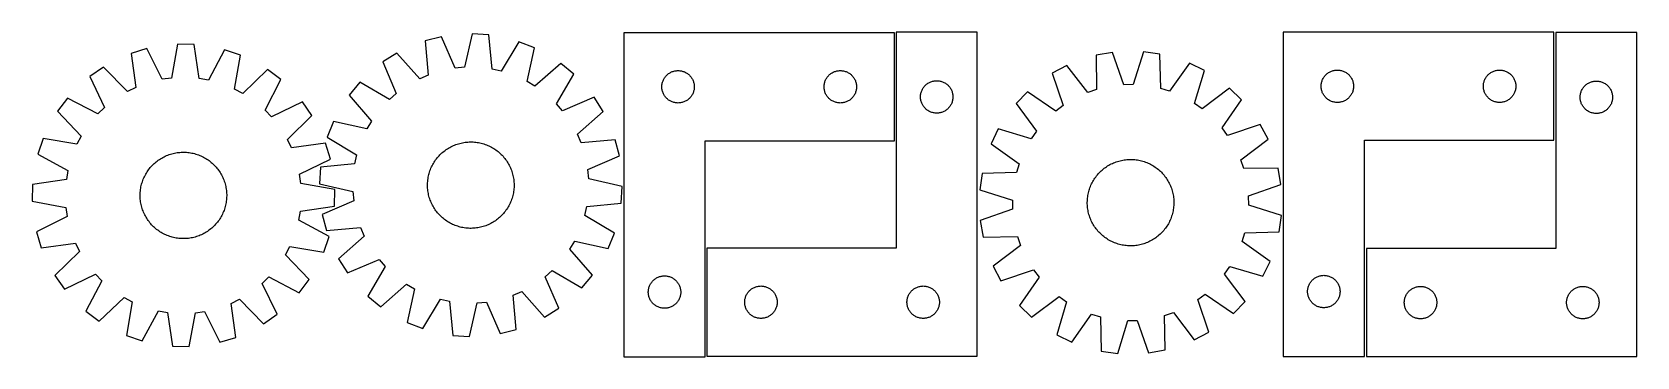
# Model space of a CAD drawing. Header units: millimetres. Extents: x 7 to 1490, y 7 to 307.
import ezdxf

# ---------------------------------------------------------------- set-up
doc = ezdxf.new("R2010")
doc.units = ezdxf.units.MM
doc.layers.add('CUT', color=7, linetype='CONTINUOUS', true_color=0x000000)

msp = doc.modelspace()

# ---------------------------------------------------------------- linework, layer by layer
at = {"layer": 'CUT'}
for p, q in [((385.058884, 302.901246), (370.152033, 299.091215)), ((370.152033, 299.091215), (372.932151, 267.448748)), ((397.80282, 273.805424), (385.058884, 302.901246)), ((413.474, 305.555869), (406.339989, 274.602991)), ((428.828622, 304.572954), (413.474, 305.555869)), ((431.957722, 272.96309), (428.828622, 304.572954)), ((456.673327, 298.316897), (440.323514, 271.083491)), ((470.972703, 292.637249), (456.673327, 298.316897)), ((553.802023, 306.563988), (553.802023, 6.563988)), ((803.802023, 306.563988), (553.802023, 306.563988)), ((803.802023, 206.563988), (803.802023, 306.563988)), ((880.406219, 307.218781), (805.406219, 307.218781)), ((805.406219, 307.218781), (805.406219, 107.218781)), ((880.406219, 7.218781), (880.406219, 307.218781)), ((1163.266729, 307.087181), (1163.266729, 7.087181)), ((1413.266729, 307.087181), (1163.266729, 307.087181)), ((1413.266729, 207.087181), (1413.266729, 307.087181)), ((1490.187988, 306.879914), (1415.187988, 306.879914)), ((1415.187988, 306.879914), (1415.187988, 106.879914)), ((1490.187988, 6.879914), (1490.187988, 306.879914)), ((112.878292, 291.933816), (98.170342, 287.416434)), ((98.170342, 287.416434), (102.45799, 255.942782)), ((126.996813, 263.479605), (112.878292, 291.933816)), ((141.134266, 295.94203), (135.486168, 264.683851)), ((156.518306, 295.693309), (141.134266, 295.94203)), ((161.152982, 264.268883), (156.518306, 295.693309)), ((184.62994, 290.773771), (169.598971, 262.790834)), ((199.184172, 285.783293), (184.62994, 290.773771)), ((193.881329, 254.464694), (199.184172, 285.783293)), ((343.947976, 287.785764), (330.948082, 279.555739)), ((365.059283, 264.052086), (343.947976, 287.785764)), ((464.180669, 261.607538), (470.972703, 292.637249)), ((1005.458091, 288.37583), (990.305402, 285.706268)), ((990.305402, 285.706268), (990.679927, 253.944113)), ((1015.960754, 258.398025), (1005.458091, 288.37583)), ((1033.992664, 288.869763), (1024.533813, 258.546424)), ((1049.228667, 286.726229), (1033.992664, 288.869763)), ((1049.953642, 254.970141), (1049.228667, 286.726229)), ((72.53592, 274.87282), (59.943776, 266.031528)), ((94.756266, 252.17412), (72.53592, 274.87282)), ((224.399704, 272.417562), (201.457201, 250.449032)), ((236.699459, 263.17383), (224.399704, 272.417562)), ((330.948082, 279.555739), (343.370192, 250.321069)), ((372.932151, 267.448748), (365.059283, 264.052086)), ((406.339989, 274.602991), (397.80282, 273.805424)), ((440.323514, 271.083491), (431.957722, 272.96309)), ((495.521363, 278.082899), (471.556182, 257.234761)), ((491.317453, 240.850327), (507.36577, 268.262483)), ((507.36577, 268.262483), (495.521363, 278.082899)), ((592.793742, 266.753088), (593.33286, 267.306271)), ((593.33286, 267.306271), (593.899741, 267.830967)), ((593.899741, 267.830967), (594.492881, 268.325785)), ((594.492881, 268.325785), (595.110706, 268.789413)), ((595.110706, 268.789413), (595.75158, 269.220621)), ((595.75158, 269.220621), (596.413802, 269.618266)), ((596.413802, 269.618266), (597.095616, 269.981294)), ((597.095616, 269.981294), (597.795214, 270.308741)), ((597.795214, 270.308741), (598.510741, 270.59974)), ((598.510741, 270.59974), (599.2403, 270.853518)), ((599.2403, 270.853518), (599.981956, 271.069404)), ((599.981956, 271.069404), (600.733742, 271.246823)), ((600.733742, 271.246823), (601.493664, 271.385306)), ((601.493664, 271.385306), (602.259708, 271.484486)), ((602.259708, 271.484486), (603.029841, 271.544099)), ((603.029841, 271.544099), (603.802023, 271.563988)), ((603.802023, 271.563988), (604.574204, 271.544099)), ((604.574204, 271.544099), (605.344338, 271.484486)), ((605.344338, 271.484486), (606.110381, 271.385306)), ((606.110381, 271.385306), (606.870304, 271.246823)), ((606.870304, 271.246823), (607.62209, 271.069404)), ((607.62209, 271.069404), (608.363745, 270.853518)), ((608.363745, 270.853518), (609.093304, 270.59974)), ((609.093304, 270.59974), (609.808831, 270.308741)), ((609.808831, 270.308741), (610.50843, 269.981294)), ((610.50843, 269.981294), (611.190244, 269.618266)), ((611.190244, 269.618266), (611.852466, 269.220621)), ((611.852466, 269.220621), (612.493339, 268.789413)), ((612.493339, 268.789413), (613.111165, 268.325785)), ((613.111165, 268.325785), (613.704305, 267.830967)), ((613.704305, 267.830967), (614.271185, 267.306271)), ((614.271185, 267.306271), (614.810303, 266.753088)), ((742.793742, 266.753088), (743.33286, 267.306271)), ((743.33286, 267.306271), (743.899741, 267.830967)), ((743.899741, 267.830967), (744.492881, 268.325785)), ((744.492881, 268.325785), (745.110706, 268.789413)), ((745.110706, 268.789413), (745.75158, 269.220621)), ((745.75158, 269.220621), (746.413802, 269.618266)), ((746.413802, 269.618266), (747.095616, 269.981294)), ((747.095616, 269.981294), (747.795214, 270.308741)), ((747.795214, 270.308741), (748.510741, 270.59974)), ((748.510741, 270.59974), (749.2403, 270.853518)), ((749.2403, 270.853518), (749.981956, 271.069404)), ((749.981956, 271.069404), (750.733742, 271.246823)), ((750.733742, 271.246823), (751.493664, 271.385306)), ((751.493664, 271.385306), (752.259708, 271.484486)), ((752.259708, 271.484486), (753.029841, 271.544099)), ((753.029841, 271.544099), (753.802023, 271.563988)), ((753.802023, 271.563988), (754.574204, 271.544099)), ((754.574204, 271.544099), (755.344338, 271.484486)), ((755.344338, 271.484486), (756.110381, 271.385306)), ((756.110381, 271.385306), (756.870304, 271.246823)), ((756.870304, 271.246823), (757.62209, 271.069404)), ((757.62209, 271.069404), (758.363745, 270.853518)), ((758.363745, 270.853518), (759.093304, 270.59974)), ((759.093304, 270.59974), (759.808831, 270.308741)), ((759.808831, 270.308741), (760.50843, 269.981294)), ((760.50843, 269.981294), (761.190244, 269.618266)), ((761.190244, 269.618266), (761.852466, 269.220621)), ((761.852466, 269.220621), (762.493339, 268.789413)), ((762.493339, 268.789413), (763.111165, 268.325785)), ((763.111165, 268.325785), (763.704305, 267.830967)), ((763.704305, 267.830967), (764.271185, 267.306271)), ((764.271185, 267.306271), (764.810303, 266.753088)), ((963.320044, 276.418842), (949.73392, 269.197499)), ((949.73392, 269.197499), (959.905161, 239.105629)), ((982.572321, 251.153756), (963.320044, 276.418842)), ((1076.519293, 278.37832), (1058.152964, 252.462056)), ((1090.347205, 271.631514), (1076.519293, 278.37832)), ((1081.223526, 241.205649), (1090.347205, 271.631514)), ((1201.748523, 266.696079), (1202.258449, 267.276281)), ((1202.258449, 267.276281), (1202.797567, 267.829464)), ((1202.797567, 267.829464), (1203.364447, 268.35416)), ((1203.364447, 268.35416), (1203.957587, 268.848978)), ((1203.957587, 268.848978), (1204.575413, 269.312606)), ((1204.575413, 269.312606), (1205.216286, 269.743814)), ((1205.216286, 269.743814), (1205.878508, 270.14146)), ((1205.878508, 270.14146), (1206.560322, 270.504487)), ((1206.560322, 270.504487), (1207.259921, 270.831935)), ((1207.259921, 270.831935), (1207.975448, 271.122933)), ((1207.975448, 271.122933), (1208.705007, 271.376712)), ((1208.705007, 271.376712), (1209.446662, 271.592597)), ((1209.446662, 271.592597), (1210.198448, 271.770016)), ((1210.198448, 271.770016), (1210.958371, 271.9085)), ((1210.958371, 271.9085), (1211.724414, 272.007679)), ((1211.724414, 272.007679), (1212.494548, 272.067292)), ((1212.494548, 272.067292), (1213.266729, 272.087181)), ((1213.266729, 272.087181), (1214.038911, 272.067292)), ((1214.038911, 272.067292), (1214.809044, 272.007679)), ((1214.809044, 272.007679), (1215.575088, 271.9085)), ((1215.575088, 271.9085), (1216.33501, 271.770016)), ((1216.33501, 271.770016), (1217.086796, 271.592597)), ((1217.086796, 271.592597), (1217.828452, 271.376712)), ((1217.828452, 271.376712), (1218.55801, 271.122933)), ((1218.55801, 271.122933), (1219.273538, 270.831935)), ((1219.273538, 270.831935), (1219.973136, 270.504487)), ((1219.973136, 270.504487), (1220.65495, 270.14146)), ((1220.65495, 270.14146), (1221.317172, 269.743814)), ((1221.317172, 269.743814), (1221.958046, 269.312606)), ((1221.958046, 269.312606), (1222.575871, 268.848978)), ((1222.575871, 268.848978), (1223.169011, 268.35416)), ((1223.169011, 268.35416), (1223.735892, 267.829464)), ((1223.735892, 267.829464), (1224.27501, 267.276281)), ((1224.27501, 267.276281), (1224.784936, 266.696079)), ((1351.748523, 266.696079), (1352.258449, 267.276281)), ((1352.258449, 267.276281), (1352.797567, 267.829464)), ((1352.797567, 267.829464), (1353.364447, 268.35416)), ((1353.364447, 268.35416), (1353.957587, 268.848978)), ((1353.957587, 268.848978), (1354.575413, 269.312606)), ((1354.575413, 269.312606), (1355.216286, 269.743814)), ((1355.216286, 269.743814), (1355.878508, 270.14146)), ((1355.878508, 270.14146), (1356.560322, 270.504487)), ((1356.560322, 270.504487), (1357.259921, 270.831935)), ((1357.259921, 270.831935), (1357.975448, 271.122933)), ((1357.975448, 271.122933), (1358.705007, 271.376712)), ((1358.705007, 271.376712), (1359.446662, 271.592597)), ((1359.446662, 271.592597), (1360.198448, 271.770016)), ((1360.198448, 271.770016), (1360.958371, 271.9085)), ((1360.958371, 271.9085), (1361.724414, 272.007679)), ((1361.724414, 272.007679), (1362.494548, 272.067292)), ((1362.494548, 272.067292), (1363.266729, 272.087181)), ((1363.266729, 272.087181), (1364.038911, 272.067292)), ((1364.038911, 272.067292), (1364.809044, 272.007679)), ((1364.809044, 272.007679), (1365.575088, 271.9085)), ((1365.575088, 271.9085), (1366.33501, 271.770016)), ((1366.33501, 271.770016), (1367.086796, 271.592597)), ((1367.086796, 271.592597), (1367.828452, 271.376712)), ((1367.828452, 271.376712), (1368.55801, 271.122933)), ((1368.55801, 271.122933), (1369.273538, 270.831935)), ((1369.273538, 270.831935), (1369.973136, 270.504487)), ((1369.973136, 270.504487), (1370.65495, 270.14146)), ((1370.65495, 270.14146), (1371.317172, 269.743814)), ((1371.317172, 269.743814), (1371.958046, 269.312606)), ((1371.958046, 269.312606), (1372.575871, 268.848978)), ((1372.575871, 268.848978), (1373.169011, 268.35416)), ((1373.169011, 268.35416), (1373.735892, 267.829464)), ((1373.735892, 267.829464), (1374.27501, 267.276281)), ((1374.27501, 267.276281), (1374.784936, 266.696079)), ((59.943776, 266.031528), (73.747465, 237.423262)), ((102.45799, 255.942782), (94.756266, 252.17412)), ((135.486168, 264.683851), (126.996813, 263.479605)), ((169.598971, 262.790834), (161.152982, 264.268883)), ((201.457201, 250.449032), (193.881329, 254.464694)), ((221.978177, 235.026741), (236.699459, 263.17383)), ((309.520119, 260.706118), (299.699704, 248.861711)), ((336.932275, 244.657801), (309.520119, 260.706118)), ((471.556182, 257.234761), (464.180669, 261.607538)), ((588.806996, 256.950206), (588.84676, 257.72162)), ((588.806996, 256.177769), (588.806996, 256.950206)), ((588.84676, 255.406356), (588.806996, 256.177769)), ((588.84676, 257.72162), (588.926183, 258.489963)), ((588.926183, 254.638012), (588.84676, 255.406356)), ((588.926183, 258.489963), (589.045054, 259.253199)), ((589.045054, 253.874776), (588.926183, 254.638012)), ((589.045054, 259.253199), (589.203057, 260.009304)), ((589.203057, 253.118672), (589.045054, 253.874776)), ((589.203057, 260.009304), (589.399775, 260.756272)), ((589.399775, 252.371703), (589.203057, 253.118672)), ((589.399775, 260.756272), (589.634684, 261.492123)), ((589.634684, 251.635852), (589.399775, 252.371703)), ((589.634684, 261.492123), (589.907163, 262.214906)), ((589.907163, 262.214906), (590.216489, 262.922704)), ((590.216489, 262.922704), (590.561841, 263.613639)), ((590.561841, 263.613639), (590.942303, 264.28588)), ((590.942303, 264.28588), (591.356868, 264.937644)), ((591.356868, 264.937644), (591.804434, 265.567202)), ((591.804434, 265.567202), (592.283816, 266.172885)), ((592.283816, 266.172885), (592.793742, 266.753088)), ((614.810303, 266.753088), (615.320229, 266.172885)), ((615.320229, 266.172885), (615.799611, 265.567202)), ((615.799611, 265.567202), (616.247178, 264.937644)), ((616.247178, 264.937644), (616.661742, 264.28588)), ((616.661742, 264.28588), (617.042205, 263.613639)), ((617.042205, 263.613639), (617.387557, 262.922704)), ((617.387557, 262.922704), (617.696882, 262.214906)), ((617.696882, 262.214906), (617.969361, 261.492123)), ((617.969361, 261.492123), (618.204271, 260.756272)), ((618.204271, 252.371703), (617.969361, 251.635852)), ((618.204271, 260.756272), (618.400988, 260.009304)), ((618.400988, 253.118672), (618.204271, 252.371703)), ((618.400988, 260.009304), (618.558992, 259.253199)), ((618.558992, 253.874776), (618.400988, 253.118672)), ((618.558992, 259.253199), (618.677863, 258.489963)), ((618.677863, 254.638012), (618.558992, 253.874776)), ((618.677863, 258.489963), (618.757286, 257.72162)), ((618.757286, 255.406356), (618.677863, 254.638012)), ((618.757286, 257.72162), (618.79705, 256.950206)), ((618.79705, 256.177769), (618.757286, 255.406356)), ((618.79705, 256.950206), (618.79705, 256.177769)), ((738.806996, 256.950206), (738.84676, 257.72162)), ((738.806996, 256.177769), (738.806996, 256.950206)), ((738.84676, 255.406356), (738.806996, 256.177769)), ((738.84676, 257.72162), (738.926183, 258.489963)), ((738.926183, 254.638012), (738.84676, 255.406356)), ((738.926183, 258.489963), (739.045054, 259.253199)), ((739.045054, 253.874776), (738.926183, 254.638012)), ((739.045054, 259.253199), (739.203057, 260.009304)), ((739.203057, 253.118672), (739.045054, 253.874776)), ((739.203057, 260.009304), (739.399775, 260.756272)), ((739.399775, 252.371703), (739.203057, 253.118672)), ((739.399775, 260.756272), (739.634684, 261.492123)), ((739.634684, 251.635852), (739.399775, 252.371703)), ((739.634684, 261.492123), (739.907163, 262.214906)), ((739.907163, 262.214906), (740.216489, 262.922704)), ((740.216489, 262.922704), (740.561841, 263.613639)), ((740.561841, 263.613639), (740.942303, 264.28588)), ((740.942303, 264.28588), (741.356868, 264.937644)), ((741.356868, 264.937644), (741.804434, 265.567202)), ((741.804434, 265.567202), (742.283816, 266.172885)), ((742.283816, 266.172885), (742.793742, 266.753088)), ((764.810303, 266.753088), (765.320229, 266.172885)), ((765.320229, 266.172885), (765.799611, 265.567202)), ((765.799611, 265.567202), (766.247178, 264.937644)), ((766.247178, 264.937644), (766.661742, 264.28588)), ((766.661742, 264.28588), (767.042205, 263.613639)), ((767.042205, 263.613639), (767.387557, 262.922704)), ((767.387557, 262.922704), (767.696882, 262.214906)), ((767.696882, 262.214906), (767.969361, 261.492123)), ((767.969361, 261.492123), (768.204271, 260.756272)), ((768.204271, 252.371703), (767.969361, 251.635852)), ((768.204271, 260.756272), (768.400988, 260.009304)), ((768.400988, 253.118672), (768.204271, 252.371703)), ((768.400988, 260.009304), (768.558992, 259.253199)), ((768.558992, 253.874776), (768.400988, 253.118672)), ((768.558992, 259.253199), (768.677863, 258.489963)), ((768.677863, 254.638012), (768.558992, 253.874776)), ((768.677863, 258.489963), (768.757286, 257.72162)), ((768.757286, 255.406356), (768.677863, 254.638012)), ((768.757286, 257.72162), (768.79705, 256.950206)), ((768.79705, 256.177769), (768.757286, 255.406356)), ((768.79705, 256.950206), (768.79705, 256.177769)), ((828.738881, 252.146917), (829.01136, 252.869699)), ((829.01136, 252.869699), (829.320685, 253.577497)), ((829.320685, 253.577497), (829.666037, 254.268432)), ((829.666037, 254.268432), (830.0465, 254.940673)), ((830.0465, 254.940673), (830.461064, 255.592437)), ((830.461064, 255.592437), (830.90863, 256.221995)), ((830.90863, 256.221995), (831.388012, 256.827679)), ((831.388012, 256.827679), (831.897939, 257.407881)), ((831.897939, 257.407881), (832.437057, 257.961064)), ((832.437057, 257.961064), (833.003937, 258.48576)), ((833.003937, 258.48576), (833.597077, 258.980578)), ((833.597077, 258.980578), (834.214903, 259.444206)), ((834.214903, 259.444206), (834.855776, 259.875414)), ((834.855776, 259.875414), (835.517998, 260.27306)), ((835.517998, 260.27306), (836.199812, 260.636087)), ((836.199812, 260.636087), (836.89941, 260.963534)), ((836.89941, 260.963534), (837.614938, 261.254533)), ((837.614938, 261.254533), (838.344497, 261.508312)), ((838.344497, 261.508312), (839.086152, 261.724197)), ((839.086152, 261.724197), (839.837938, 261.901616)), ((839.837938, 261.901616), (840.59786, 262.040099)), ((840.59786, 262.040099), (841.363904, 262.139279)), ((841.363904, 262.139279), (842.134038, 262.198892)), ((842.134038, 262.198892), (842.906219, 262.218781)), ((842.906219, 262.218781), (843.6784, 262.198892)), ((843.6784, 262.198892), (844.448534, 262.139279)), ((844.448534, 262.139279), (845.214578, 262.040099)), ((845.214578, 262.040099), (845.9745, 261.901616)), ((845.9745, 261.901616), (846.726286, 261.724197)), ((846.726286, 261.724197), (847.467942, 261.508312)), ((847.467942, 261.508312), (848.1975, 261.254533)), ((848.1975, 261.254533), (848.913028, 260.963534)), ((848.913028, 260.963534), (849.612626, 260.636087)), ((849.612626, 260.636087), (850.29444, 260.27306)), ((850.29444, 260.27306), (850.956662, 259.875414)), ((850.956662, 259.875414), (851.597536, 259.444206)), ((851.597536, 259.444206), (852.215361, 258.980578)), ((852.215361, 258.980578), (852.808501, 258.48576)), ((852.808501, 258.48576), (853.375381, 257.961064)), ((853.375381, 257.961064), (853.9145, 257.407881)), ((853.9145, 257.407881), (854.424426, 256.827679)), ((854.424426, 256.827679), (854.903808, 256.221995)), ((854.903808, 256.221995), (855.351374, 255.592437)), ((855.351374, 255.592437), (855.765938, 254.940673)), ((855.765938, 254.940673), (856.146401, 254.268432)), ((856.146401, 254.268432), (856.491753, 253.577497)), ((856.491753, 253.577497), (856.801079, 252.869699)), ((856.801079, 252.869699), (857.073558, 252.146917)), ((990.679927, 253.944113), (982.572321, 251.153756)), ((1024.533813, 258.546424), (1015.960754, 258.398025)), ((1058.152964, 252.462056), (1049.953642, 254.970141)), ((1113.722486, 255.258913), (1088.246503, 236.286589)), ((1124.788734, 244.569259), (1113.722486, 255.258913)), ((1198.271702, 257.4734), (1198.311466, 258.244813)), ((1198.271702, 256.700962), (1198.271702, 257.4734)), ((1198.311466, 255.929549), (1198.271702, 256.700962)), ((1198.311466, 258.244813), (1198.390889, 259.013156)), ((1198.390889, 255.161206), (1198.311466, 255.929549)), ((1198.390889, 259.013156), (1198.50976, 259.776392)), ((1198.50976, 254.39797), (1198.390889, 255.161206)), ((1198.50976, 259.776392), (1198.667764, 260.532497)), ((1198.667764, 253.641865), (1198.50976, 254.39797)), ((1198.667764, 260.532497), (1198.864481, 261.279466)), ((1198.864481, 252.894897), (1198.667764, 253.641865)), ((1198.864481, 261.279466), (1199.099391, 262.015317)), ((1199.099391, 252.159045), (1198.864481, 252.894897)), ((1199.099391, 262.015317), (1199.37187, 262.738099)), ((1199.37187, 262.738099), (1199.681195, 263.445897)), ((1199.681195, 263.445897), (1200.026547, 264.136832)), ((1200.026547, 264.136832), (1200.40701, 264.809073)), ((1200.40701, 264.809073), (1200.821574, 265.460837)), ((1200.821574, 265.460837), (1201.269141, 266.090395)), ((1201.269141, 266.090395), (1201.748523, 266.696079)), ((1224.784936, 266.696079), (1225.264318, 266.090395)), ((1225.264318, 266.090395), (1225.711884, 265.460837)), ((1225.711884, 265.460837), (1226.126449, 264.809073)), ((1226.126449, 264.809073), (1226.506911, 264.136832)), ((1226.506911, 264.136832), (1226.852263, 263.445897)), ((1226.852263, 263.445897), (1227.161589, 262.738099)), ((1227.161589, 262.738099), (1227.434068, 262.015317)), ((1227.434068, 262.015317), (1227.668977, 261.279466)), ((1227.668977, 252.894897), (1227.434068, 252.159045)), ((1227.668977, 261.279466), (1227.865695, 260.532497)), ((1227.865695, 253.641865), (1227.668977, 252.894897)), ((1227.865695, 260.532497), (1228.023698, 259.776392)), ((1228.023698, 254.39797), (1227.865695, 253.641865)), ((1228.023698, 259.776392), (1228.142569, 259.013156)), ((1228.142569, 255.161206), (1228.023698, 254.39797)), ((1228.142569, 259.013156), (1228.221992, 258.244813)), ((1228.221992, 255.929549), (1228.142569, 255.161206)), ((1228.221992, 258.244813), (1228.261756, 257.4734)), ((1228.261756, 256.700962), (1228.221992, 255.929549)), ((1228.261756, 257.4734), (1228.261756, 256.700962)), ((1348.271702, 257.4734), (1348.311466, 258.244813)), ((1348.271702, 256.700962), (1348.271702, 257.4734)), ((1348.311466, 255.929549), (1348.271702, 256.700962)), ((1348.311466, 258.244813), (1348.390889, 259.013156)), ((1348.390889, 255.161206), (1348.311466, 255.929549)), ((1348.390889, 259.013156), (1348.50976, 259.776392)), ((1348.50976, 254.39797), (1348.390889, 255.161206)), ((1348.50976, 259.776392), (1348.667764, 260.532497)), ((1348.667764, 253.641865), (1348.50976, 254.39797)), ((1348.667764, 260.532497), (1348.864481, 261.279466)), ((1348.864481, 252.894897), (1348.667764, 253.641865)), ((1348.864481, 261.279466), (1349.099391, 262.015317)), ((1349.099391, 252.159045), (1348.864481, 252.894897)), ((1349.099391, 262.015317), (1349.37187, 262.738099)), ((1349.37187, 262.738099), (1349.681195, 263.445897)), ((1349.681195, 263.445897), (1350.026547, 264.136832)), ((1350.026547, 264.136832), (1350.40701, 264.809073)), ((1350.40701, 264.809073), (1350.821574, 265.460837)), ((1350.821574, 265.460837), (1351.269141, 266.090395)), ((1351.269141, 266.090395), (1351.748523, 266.696079)), ((1374.784936, 266.696079), (1375.264318, 266.090395)), ((1375.264318, 266.090395), (1375.711884, 265.460837)), ((1375.711884, 265.460837), (1376.126449, 264.809073)), ((1376.126449, 264.809073), (1376.506911, 264.136832)), ((1376.506911, 264.136832), (1376.852263, 263.445897)), ((1376.852263, 263.445897), (1377.161589, 262.738099)), ((1377.161589, 262.738099), (1377.434068, 262.015317)), ((1377.434068, 262.015317), (1377.668977, 261.279466)), ((1377.668977, 252.894897), (1377.434068, 252.159045)), ((1377.668977, 261.279466), (1377.865695, 260.532497)), ((1377.865695, 253.641865), (1377.668977, 252.894897)), ((1377.865695, 260.532497), (1378.023698, 259.776392)), ((1378.023698, 254.39797), (1377.865695, 253.641865)), ((1378.023698, 259.776392), (1378.142569, 259.013156)), ((1378.142569, 255.161206), (1378.023698, 254.39797)), ((1378.142569, 259.013156), (1378.221992, 258.244813)), ((1378.221992, 255.929549), (1378.142569, 255.161206)), ((1378.221992, 258.244813), (1378.261756, 257.4734)), ((1378.261756, 256.700962), (1378.221992, 255.929549)), ((1378.261756, 257.4734), (1378.261756, 256.700962)), ((1438.520649, 251.808049), (1438.793128, 252.530832)), ((1438.793128, 252.530832), (1439.102454, 253.23863)), ((1439.102454, 253.23863), (1439.447806, 253.929565)), ((1439.447806, 253.929565), (1439.828268, 254.601806)), ((1439.828268, 254.601806), (1440.242833, 255.25357)), ((1440.242833, 255.25357), (1440.690399, 255.883128)), ((1440.690399, 255.883128), (1441.169781, 256.488811)), ((1441.169781, 256.488811), (1441.679707, 257.069014)), ((1441.679707, 257.069014), (1442.218826, 257.622197)), ((1442.218826, 257.622197), (1442.785706, 258.146893)), ((1442.785706, 258.146893), (1443.378846, 258.641711)), ((1443.378846, 258.641711), (1443.996671, 259.105339)), ((1443.996671, 259.105339), (1444.637545, 259.536547)), ((1444.637545, 259.536547), (1445.299767, 259.934192)), ((1445.299767, 259.934192), (1445.981581, 260.29722)), ((1445.981581, 260.29722), (1446.681179, 260.624667)), ((1446.681179, 260.624667), (1447.396707, 260.915666)), ((1447.396707, 260.915666), (1448.126265, 261.169444)), ((1448.126265, 261.169444), (1448.867921, 261.38533)), ((1448.867921, 261.38533), (1449.619707, 261.562749)), ((1449.619707, 261.562749), (1450.379629, 261.701232)), ((1450.379629, 261.701232), (1451.145673, 261.800412)), ((1451.145673, 261.800412), (1451.915807, 261.860025)), ((1451.915807, 261.860025), (1452.687988, 261.879914)), ((1452.687988, 261.879914), (1453.460169, 261.860025)), ((1453.460169, 261.860025), (1454.230303, 261.800412)), ((1454.230303, 261.800412), (1454.996347, 261.701232)), ((1454.996347, 261.701232), (1455.756269, 261.562749)), ((1455.756269, 261.562749), (1456.508055, 261.38533)), ((1456.508055, 261.38533), (1457.24971, 261.169444)), ((1457.24971, 261.169444), (1457.979269, 260.915666)), ((1457.979269, 260.915666), (1458.694796, 260.624667)), ((1458.694796, 260.624667), (1459.394395, 260.29722)), ((1459.394395, 260.29722), (1460.076209, 259.934192)), ((1460.076209, 259.934192), (1460.738431, 259.536547)), ((1460.738431, 259.536547), (1461.379304, 259.105339)), ((1461.379304, 259.105339), (1461.99713, 258.641711)), ((1461.99713, 258.641711), (1462.59027, 258.146893)), ((1462.59027, 258.146893), (1463.15715, 257.622197)), ((1463.15715, 257.622197), (1463.696268, 257.069014)), ((1463.696268, 257.069014), (1464.206195, 256.488811)), ((1464.206195, 256.488811), (1464.685577, 255.883128)), ((1464.685577, 255.883128), (1465.133143, 255.25357)), ((1465.133143, 255.25357), (1465.547707, 254.601806)), ((1465.547707, 254.601806), (1465.92817, 253.929565)), ((1465.92817, 253.929565), (1466.273522, 253.23863)), ((1466.273522, 253.23863), (1466.582847, 252.530832)), ((1466.582847, 252.530832), (1466.855326, 251.808049)), ((39.440182, 246.18037), (30.19645, 233.880615)), ((67.587271, 231.459088), (39.440182, 246.18037)), ((73.747465, 237.423262), (67.587271, 231.459088)), ((256.550617, 242.670236), (227.942351, 228.866547)), ((265.391909, 230.078092), (256.550617, 242.670236)), ((299.699704, 248.861711), (320.547842, 224.89653)), ((343.370192, 250.321069), (336.932275, 244.657801)), ((496.980721, 234.412411), (491.317453, 240.850327)), ((526.215391, 246.83452), (496.980721, 234.412411)), ((534.445416, 233.834627), (526.215391, 246.83452)), ((589.907163, 250.913069), (589.634684, 251.635852)), ((590.216489, 250.205272), (589.907163, 250.913069)), ((590.561841, 249.514337), (590.216489, 250.205272)), ((590.942303, 248.842096), (590.561841, 249.514337)), ((591.356868, 248.190332), (590.942303, 248.842096)), ((591.804434, 247.560774), (591.356868, 248.190332)), ((592.283816, 246.95509), (591.804434, 247.560774)), ((592.793742, 246.374888), (592.283816, 246.95509)), ((593.33286, 245.821705), (592.793742, 246.374888)), ((593.899741, 245.297009), (593.33286, 245.821705)), ((594.492881, 244.802191), (593.899741, 245.297009)), ((595.110706, 244.338563), (594.492881, 244.802191)), ((595.75158, 243.907354), (595.110706, 244.338563)), ((596.413802, 243.509709), (595.75158, 243.907354)), ((597.095616, 243.146681), (596.413802, 243.509709)), ((597.795214, 242.819234), (597.095616, 243.146681)), ((598.510741, 242.528235), (597.795214, 242.819234)), ((599.2403, 242.274457), (598.510741, 242.528235)), ((599.981956, 242.058572), (599.2403, 242.274457)), ((600.733742, 241.881152), (599.981956, 242.058572)), ((601.493664, 241.742669), (600.733742, 241.881152)), ((602.259708, 241.64349), (601.493664, 241.742669)), ((603.029841, 241.583876), (602.259708, 241.64349)), ((603.802023, 241.563988), (603.029841, 241.583876)), ((604.574204, 241.583876), (603.802023, 241.563988)), ((605.344338, 241.64349), (604.574204, 241.583876)), ((606.110381, 241.742669), (605.344338, 241.64349)), ((606.870304, 241.881152), (606.110381, 241.742669)), ((607.62209, 242.058572), (606.870304, 241.881152)), ((608.363745, 242.274457), (607.62209, 242.058572)), ((609.093304, 242.528235), (608.363745, 242.274457)), ((609.808831, 242.819234), (609.093304, 242.528235)), ((610.50843, 243.146681), (609.808831, 242.819234)), ((611.190244, 243.509709), (610.50843, 243.146681)), ((611.852466, 243.907354), (611.190244, 243.509709)), ((612.493339, 244.338563), (611.852466, 243.907354)), ((613.111165, 244.802191), (612.493339, 244.338563)), ((613.704305, 245.297009), (613.111165, 244.802191)), ((614.271185, 245.821705), (613.704305, 245.297009)), ((614.810303, 246.374888), (614.271185, 245.821705)), ((615.320229, 246.95509), (614.810303, 246.374888)), ((615.799611, 247.560774), (615.320229, 246.95509)), ((616.247178, 248.190332), (615.799611, 247.560774)), ((616.661742, 248.842096), (616.247178, 248.190332)), ((617.042205, 249.514337), (616.661742, 248.842096)), ((617.387557, 250.205272), (617.042205, 249.514337)), ((617.696882, 250.913069), (617.387557, 250.205272)), ((617.969361, 251.635852), (617.696882, 250.913069)), ((739.907163, 250.913069), (739.634684, 251.635852)), ((740.216489, 250.205272), (739.907163, 250.913069)), ((740.561841, 249.514337), (740.216489, 250.205272)), ((740.942303, 248.842096), (740.561841, 249.514337)), ((741.356868, 248.190332), (740.942303, 248.842096)), ((741.804434, 247.560774), (741.356868, 248.190332)), ((742.283816, 246.95509), (741.804434, 247.560774)), ((742.793742, 246.374888), (742.283816, 246.95509)), ((743.33286, 245.821705), (742.793742, 246.374888)), ((743.899741, 245.297009), (743.33286, 245.821705)), ((744.492881, 244.802191), (743.899741, 245.297009)), ((745.110706, 244.338563), (744.492881, 244.802191)), ((745.75158, 243.907354), (745.110706, 244.338563)), ((746.413802, 243.509709), (745.75158, 243.907354)), ((747.095616, 243.146681), (746.413802, 243.509709)), ((747.795214, 242.819234), (747.095616, 243.146681)), ((748.510741, 242.528235), (747.795214, 242.819234)), ((749.2403, 242.274457), (748.510741, 242.528235)), ((749.981956, 242.058572), (749.2403, 242.274457)), ((750.733742, 241.881152), (749.981956, 242.058572)), ((751.493664, 241.742669), (750.733742, 241.881152)), ((752.259708, 241.64349), (751.493664, 241.742669)), ((753.029841, 241.583876), (752.259708, 241.64349)), ((753.802023, 241.563988), (753.029841, 241.583876)), ((754.574204, 241.583876), (753.802023, 241.563988)), ((755.344338, 241.64349), (754.574204, 241.583876)), ((756.110381, 241.742669), (755.344338, 241.64349)), ((756.870304, 241.881152), (756.110381, 241.742669)), ((757.62209, 242.058572), (756.870304, 241.881152)), ((758.363745, 242.274457), (757.62209, 242.058572)), ((759.093304, 242.528235), (758.363745, 242.274457)), ((759.808831, 242.819234), (759.093304, 242.528235)), ((760.50843, 243.146681), (759.808831, 242.819234)), ((761.190244, 243.509709), (760.50843, 243.146681)), ((761.852466, 243.907354), (761.190244, 243.509709)), ((762.493339, 244.338563), (761.852466, 243.907354)), ((763.111165, 244.802191), (762.493339, 244.338563)), ((763.704305, 245.297009), (763.111165, 244.802191)), ((764.271185, 245.821705), (763.704305, 245.297009)), ((764.810303, 246.374888), (764.271185, 245.821705)), ((765.320229, 246.95509), (764.810303, 246.374888)), ((765.799611, 247.560774), (765.320229, 246.95509)), ((766.247178, 248.190332), (765.799611, 247.560774)), ((766.661742, 248.842096), (766.247178, 248.190332)), ((767.042205, 249.514337), (766.661742, 248.842096)), ((767.387557, 250.205272), (767.042205, 249.514337)), ((767.696882, 250.913069), (767.387557, 250.205272)), ((767.969361, 251.635852), (767.696882, 250.913069)), ((827.911192, 247.605), (827.950956, 248.376413)), ((827.911192, 246.832562), (827.911192, 247.605)), ((827.950956, 246.061149), (827.911192, 246.832562)), ((827.950956, 248.376413), (828.030379, 249.144756)), ((828.030379, 245.292806), (827.950956, 246.061149)), ((828.030379, 249.144756), (828.14925, 249.907992)), ((828.14925, 244.52957), (828.030379, 245.292806)), ((828.14925, 249.907992), (828.307253, 250.664097)), ((828.307253, 243.773465), (828.14925, 244.52957)), ((828.307253, 250.664097), (828.503971, 251.411065)), ((828.503971, 243.026496), (828.307253, 243.773465)), ((828.503971, 251.411065), (828.738881, 252.146917)), ((828.738881, 242.290645), (828.503971, 243.026496)), ((829.01136, 241.567863), (828.738881, 242.290645)), ((829.320685, 240.860065), (829.01136, 241.567863)), ((829.666037, 240.16913), (829.320685, 240.860065)), ((830.0465, 239.496889), (829.666037, 240.16913)), ((830.461064, 238.845125), (830.0465, 239.496889)), ((830.90863, 238.215567), (830.461064, 238.845125)), ((831.388012, 237.609883), (830.90863, 238.215567)), ((831.897939, 237.029681), (831.388012, 237.609883)), ((854.424426, 237.609883), (853.9145, 237.029681)), ((854.903808, 238.215567), (854.424426, 237.609883)), ((855.351374, 238.845125), (854.903808, 238.215567)), ((855.765938, 239.496889), (855.351374, 238.845125)), ((856.146401, 240.16913), (855.765938, 239.496889)), ((856.491753, 240.860065), (856.146401, 240.16913)), ((856.801079, 241.567863), (856.491753, 240.860065)), ((857.073558, 242.290645), (856.801079, 241.567863)), ((857.073558, 252.146917), (857.308467, 251.411065)), ((857.308467, 243.026496), (857.073558, 242.290645)), ((857.308467, 251.411065), (857.505185, 250.664097)), ((857.505185, 243.773465), (857.308467, 243.026496)), ((857.505185, 250.664097), (857.663188, 249.907992)), ((857.663188, 244.52957), (857.505185, 243.773465)), ((857.663188, 249.907992), (857.782059, 249.144756)), ((857.782059, 245.292806), (857.663188, 244.52957)), ((857.782059, 249.144756), (857.861482, 248.376413)), ((857.861482, 246.061149), (857.782059, 245.292806)), ((857.861482, 248.376413), (857.901246, 247.605)), ((857.901246, 246.832562), (857.861482, 246.061149)), ((857.901246, 247.605), (857.901246, 246.832562)), ((926.939292, 252.025697), (916.249639, 240.959449)), ((916.249639, 240.959449), (935.221963, 215.483467)), ((953.056637, 233.946454), (926.939292, 252.025697)), ((959.905161, 239.105629), (953.056637, 233.946454)), ((1088.246503, 236.286589), (1081.223526, 241.205649)), ((1106.70949, 218.451914), (1124.788734, 244.569259)), ((1199.37187, 251.436263), (1199.099391, 252.159045)), ((1199.681195, 250.728465), (1199.37187, 251.436263)), ((1200.026547, 250.03753), (1199.681195, 250.728465)), ((1200.40701, 249.365289), (1200.026547, 250.03753)), ((1200.821574, 248.713525), (1200.40701, 249.365289)), ((1201.269141, 248.083967), (1200.821574, 248.713525)), ((1201.748523, 247.478283), (1201.269141, 248.083967)), ((1202.258449, 246.898081), (1201.748523, 247.478283)), ((1202.797567, 246.344898), (1202.258449, 246.898081)), ((1203.364447, 245.820202), (1202.797567, 246.344898)), ((1203.957587, 245.325384), (1203.364447, 245.820202)), ((1204.575413, 244.861756), (1203.957587, 245.325384)), ((1205.216286, 244.430548), (1204.575413, 244.861756)), ((1205.878508, 244.032902), (1205.216286, 244.430548)), ((1206.560322, 243.669875), (1205.878508, 244.032902)), ((1207.259921, 243.342428), (1206.560322, 243.669875)), ((1207.975448, 243.051429), (1207.259921, 243.342428)), ((1208.705007, 242.79765), (1207.975448, 243.051429)), ((1209.446662, 242.581765), (1208.705007, 242.79765)), ((1210.198448, 242.404346), (1209.446662, 242.581765)), ((1210.958371, 242.265863), (1210.198448, 242.404346)), ((1211.724414, 242.166683), (1210.958371, 242.265863)), ((1212.494548, 242.10707), (1211.724414, 242.166683)), ((1213.266729, 242.087181), (1212.494548, 242.10707)), ((1214.038911, 242.10707), (1213.266729, 242.087181)), ((1214.809044, 242.166683), (1214.038911, 242.10707)), ((1215.575088, 242.265863), (1214.809044, 242.166683)), ((1216.33501, 242.404346), (1215.575088, 242.265863)), ((1217.086796, 242.581765), (1216.33501, 242.404346)), ((1217.828452, 242.79765), (1217.086796, 242.581765)), ((1218.55801, 243.051429), (1217.828452, 242.79765)), ((1219.273538, 243.342428), (1218.55801, 243.051429)), ((1219.973136, 243.669875), (1219.273538, 243.342428)), ((1220.65495, 244.032902), (1219.973136, 243.669875)), ((1221.317172, 244.430548), (1220.65495, 244.032902)), ((1221.958046, 244.861756), (1221.317172, 244.430548)), ((1222.575871, 245.325384), (1221.958046, 244.861756)), ((1223.169011, 245.820202), (1222.575871, 245.325384)), ((1223.735892, 246.344898), (1223.169011, 245.820202)), ((1224.27501, 246.898081), (1223.735892, 246.344898)), ((1224.784936, 247.478283), (1224.27501, 246.898081)), ((1225.264318, 248.083967), (1224.784936, 247.478283)), ((1225.711884, 248.713525), (1225.264318, 248.083967)), ((1226.126449, 249.365289), (1225.711884, 248.713525)), ((1226.506911, 250.03753), (1226.126449, 249.365289)), ((1226.852263, 250.728465), (1226.506911, 250.03753)), ((1227.161589, 251.436263), (1226.852263, 250.728465)), ((1227.434068, 252.159045), (1227.161589, 251.436263)), ((1349.37187, 251.436263), (1349.099391, 252.159045)), ((1349.681195, 250.728465), (1349.37187, 251.436263)), ((1350.026547, 250.03753), (1349.681195, 250.728465)), ((1350.40701, 249.365289), (1350.026547, 250.03753)), ((1350.821574, 248.713525), (1350.40701, 249.365289)), ((1351.269141, 248.083967), (1350.821574, 248.713525)), ((1351.748523, 247.478283), (1351.269141, 248.083967)), ((1352.258449, 246.898081), (1351.748523, 247.478283)), ((1352.797567, 246.344898), (1352.258449, 246.898081)), ((1353.364447, 245.820202), (1352.797567, 246.344898)), ((1353.957587, 245.325384), (1353.364447, 245.820202)), ((1354.575413, 244.861756), (1353.957587, 245.325384)), ((1355.216286, 244.430548), (1354.575413, 244.861756)), ((1355.878508, 244.032902), (1355.216286, 244.430548)), ((1356.560322, 243.669875), (1355.878508, 244.032902)), ((1357.259921, 243.342428), (1356.560322, 243.669875)), ((1357.975448, 243.051429), (1357.259921, 243.342428)), ((1358.705007, 242.79765), (1357.975448, 243.051429)), ((1359.446662, 242.581765), (1358.705007, 242.79765)), ((1360.198448, 242.404346), (1359.446662, 242.581765)), ((1360.958371, 242.265863), (1360.198448, 242.404346)), ((1361.724414, 242.166683), (1360.958371, 242.265863)), ((1362.494548, 242.10707), (1361.724414, 242.166683)), ((1363.266729, 242.087181), (1362.494548, 242.10707)), ((1364.038911, 242.10707), (1363.266729, 242.087181)), ((1364.809044, 242.166683), (1364.038911, 242.10707)), ((1365.575088, 242.265863), (1364.809044, 242.166683)), ((1366.33501, 242.404346), (1365.575088, 242.265863)), ((1367.086796, 242.581765), (1366.33501, 242.404346)), ((1367.828452, 242.79765), (1367.086796, 242.581765)), ((1368.55801, 243.051429), (1367.828452, 242.79765)), ((1369.273538, 243.342428), (1368.55801, 243.051429)), ((1369.973136, 243.669875), (1369.273538, 243.342428)), ((1370.65495, 244.032902), (1369.973136, 243.669875)), ((1371.317172, 244.430548), (1370.65495, 244.032902)), ((1371.958046, 244.861756), (1371.317172, 244.430548)), ((1372.575871, 245.325384), (1371.958046, 244.861756)), ((1373.169011, 245.820202), (1372.575871, 245.325384)), ((1373.735892, 246.344898), (1373.169011, 245.820202)), ((1374.27501, 246.898081), (1373.735892, 246.344898)), ((1374.784936, 247.478283), (1374.27501, 246.898081)), ((1375.264318, 248.083967), (1374.784936, 247.478283)), ((1375.711884, 248.713525), (1375.264318, 248.083967)), ((1376.126449, 249.365289), (1375.711884, 248.713525)), ((1376.506911, 250.03753), (1376.126449, 249.365289)), ((1376.852263, 250.728465), (1376.506911, 250.03753)), ((1377.161589, 251.436263), (1376.852263, 250.728465)), ((1377.434068, 252.159045), (1377.161589, 251.436263)), ((1437.692961, 247.266132), (1437.732725, 248.037546)), ((1437.692961, 246.493695), (1437.692961, 247.266132)), ((1437.732725, 245.722282), (1437.692961, 246.493695)), ((1437.732725, 248.037546), (1437.812148, 248.805889)), ((1437.812148, 244.953938), (1437.732725, 245.722282)), ((1437.812148, 248.805889), (1437.931019, 249.569125)), ((1437.931019, 244.190702), (1437.812148, 244.953938)), ((1437.931019, 249.569125), (1438.089022, 250.32523)), ((1438.089022, 243.434598), (1437.931019, 244.190702)), ((1438.089022, 250.32523), (1438.28574, 251.072198)), ((1438.28574, 242.687629), (1438.089022, 243.434598)), ((1438.28574, 251.072198), (1438.520649, 251.808049)), ((1438.520649, 241.951778), (1438.28574, 242.687629)), ((1438.793128, 241.228995), (1438.520649, 241.951778)), ((1439.102454, 240.521198), (1438.793128, 241.228995)), ((1439.447806, 239.830263), (1439.102454, 240.521198)), ((1439.828268, 239.158022), (1439.447806, 239.830263)), ((1440.242833, 238.506258), (1439.828268, 239.158022)), ((1440.690399, 237.8767), (1440.242833, 238.506258)), ((1441.169781, 237.271016), (1440.690399, 237.8767)), ((1464.685577, 237.8767), (1464.206195, 237.271016)), ((1465.133143, 238.506258), (1464.685577, 237.8767)), ((1465.547707, 239.158022), (1465.133143, 238.506258)), ((1465.92817, 239.830263), (1465.547707, 239.158022)), ((1466.273522, 240.521198), (1465.92817, 239.830263)), ((1466.582847, 241.228995), (1466.273522, 240.521198)), ((1466.855326, 241.951778), (1466.582847, 241.228995)), ((1466.855326, 251.808049), (1467.090236, 251.072198)), ((1467.090236, 242.687629), (1466.855326, 241.951778)), ((1467.090236, 251.072198), (1467.286953, 250.32523)), ((1467.286953, 243.434598), (1467.090236, 242.687629)), ((1467.286953, 250.32523), (1467.444957, 249.569125)), ((1467.444957, 244.190702), (1467.286953, 243.434598)), ((1467.444957, 249.569125), (1467.563828, 248.805889)), ((1467.563828, 244.953938), (1467.444957, 244.190702)), ((1467.563828, 248.805889), (1467.643251, 248.037546)), ((1467.643251, 245.722282), (1467.563828, 244.953938)), ((1467.643251, 248.037546), (1467.683015, 247.266132)), ((1467.683015, 246.493695), (1467.643251, 245.722282)), ((1467.683015, 247.266132), (1467.683015, 246.493695)), ((30.19645, 233.880615), (52.16498, 210.938112)), ((227.942351, 228.866547), (221.978177, 235.026741)), ((242.693209, 207.857746), (265.391909, 230.078092)), ((285.145353, 224.313051), (279.465706, 210.013675)), ((316.175065, 217.521017), (285.145353, 224.313051)), ((320.547842, 224.89653), (316.175065, 217.521017)), ((510.711738, 212.72332), (534.445416, 233.834627)), ((832.437057, 236.476498), (831.897939, 237.029681)), ((833.003937, 235.951802), (832.437057, 236.476498)), ((833.597077, 235.456984), (833.003937, 235.951802)), ((834.214903, 234.993356), (833.597077, 235.456984)), ((834.855776, 234.562148), (834.214903, 234.993356)), ((835.517998, 234.164502), (834.855776, 234.562148)), ((836.199812, 233.801475), (835.517998, 234.164502)), ((836.89941, 233.474027), (836.199812, 233.801475)), ((837.614938, 233.183029), (836.89941, 233.474027)), ((838.344497, 232.92925), (837.614938, 233.183029)), ((839.086152, 232.713365), (838.344497, 232.92925)), ((839.837938, 232.535946), (839.086152, 232.713365)), ((840.59786, 232.397462), (839.837938, 232.535946)), ((841.363904, 232.298283), (840.59786, 232.397462)), ((842.134038, 232.23867), (841.363904, 232.298283)), ((842.906219, 232.218781), (842.134038, 232.23867)), ((843.6784, 232.23867), (842.906219, 232.218781)), ((844.448534, 232.298283), (843.6784, 232.23867)), ((845.214578, 232.397462), (844.448534, 232.298283)), ((845.9745, 232.535946), (845.214578, 232.397462)), ((846.726286, 232.713365), (845.9745, 232.535946)), ((847.467942, 232.92925), (846.726286, 232.713365)), ((848.1975, 233.183029), (847.467942, 232.92925)), ((848.913028, 233.474027), (848.1975, 233.183029)), ((849.612626, 233.801475), (848.913028, 233.474027)), ((850.29444, 234.164502), (849.612626, 233.801475)), ((850.956662, 234.562148), (850.29444, 234.164502)), ((851.597536, 234.993356), (850.956662, 234.562148)), ((852.215361, 235.456984), (851.597536, 234.993356)), ((852.808501, 235.951802), (852.215361, 235.456984)), ((853.375381, 236.476498), (852.808501, 235.951802)), ((853.9145, 237.029681), (853.375381, 236.476498)), ((1441.679707, 236.690814), (1441.169781, 237.271016)), ((1442.218826, 236.137631), (1441.679707, 236.690814)), ((1442.785706, 235.612935), (1442.218826, 236.137631)), ((1443.378846, 235.118117), (1442.785706, 235.612935)), ((1443.996671, 234.654489), (1443.378846, 235.118117)), ((1444.637545, 234.22328), (1443.996671, 234.654489)), ((1445.299767, 233.825635), (1444.637545, 234.22328)), ((1445.981581, 233.462608), (1445.299767, 233.825635)), ((1446.681179, 233.13516), (1445.981581, 233.462608)), ((1447.396707, 232.844161), (1446.681179, 233.13516)), ((1448.126265, 232.590383), (1447.396707, 232.844161)), ((1448.867921, 232.374498), (1448.126265, 232.590383)), ((1449.619707, 232.197078), (1448.867921, 232.374498)), ((1450.379629, 232.058595), (1449.619707, 232.197078)), ((1451.145673, 231.959416), (1450.379629, 232.058595)), ((1451.915807, 231.899802), (1451.145673, 231.959416)), ((1452.687988, 231.879914), (1451.915807, 231.899802)), ((1453.460169, 231.899802), (1452.687988, 231.879914)), ((1454.230303, 231.959416), (1453.460169, 231.899802)), ((1454.996347, 232.058595), (1454.230303, 231.959416)), ((1455.756269, 232.197078), (1454.996347, 232.058595)), ((1456.508055, 232.374498), (1455.756269, 232.197078)), ((1457.24971, 232.590383), (1456.508055, 232.374498)), ((1457.979269, 232.844161), (1457.24971, 232.590383)), ((1458.694796, 233.13516), (1457.979269, 232.844161)), ((1459.394395, 233.462608), (1458.694796, 233.13516)), ((1460.076209, 233.825635), (1459.394395, 233.462608)), ((1460.738431, 234.22328), (1460.076209, 233.825635)), ((1461.379304, 234.654489), (1460.738431, 234.22328)), ((1461.99713, 235.118117), (1461.379304, 234.654489)), ((1462.59027, 235.612935), (1461.99713, 235.118117)), ((1463.15715, 236.137631), (1462.59027, 235.612935)), ((1463.696268, 236.690814), (1463.15715, 236.137631)), ((1464.206195, 237.271016), (1463.696268, 236.690814)), ((16.830719, 208.665083), (11.840241, 194.110851)), ((48.149318, 203.362241), (16.830719, 208.665083)), ((52.16498, 210.938112), (48.149318, 203.362241)), ((246.46187, 200.156022), (242.693209, 207.857746)), ((279.465706, 210.013675), (306.699111, 193.663862)), ((514.1084, 204.850451), (510.711738, 212.72332)), ((899.877038, 217.584168), (893.130232, 203.756256)), ((930.302902, 208.460489), (899.877038, 217.584168)), ((935.221963, 215.483467), (930.302902, 208.460489)), ((1111.868666, 211.603391), (1106.70949, 218.451914)), ((1141.960536, 221.774631), (1111.868666, 211.603391)), ((1123.916792, 188.93623), (1149.181878, 208.188508)), ((1149.181878, 208.188508), (1141.960536, 221.774631)), ((11.840241, 194.110851), (39.823178, 179.079883)), ((129.836805, 192.380857), (130.986319, 192.888423)), ((130.986319, 192.888423), (132.15121, 193.359631)), ((132.15121, 193.359631), (133.330326, 193.794016)), ((133.330326, 193.794016), (134.522505, 194.19115)), ((134.522505, 194.19115), (135.726571, 194.550641)), ((135.726571, 194.550641), (136.941334, 194.872134)), ((136.941334, 194.872134), (138.165596, 195.155312)), ((138.165596, 195.155312), (139.398148, 195.399895)), ((139.398148, 195.399895), (140.637775, 195.605642)), ((140.637775, 195.605642), (141.883253, 195.77235)), ((141.883253, 195.77235), (143.133353, 195.899854)), ((143.133353, 195.899854), (144.386841, 195.988028)), ((144.386841, 195.988028), (145.64248, 196.036786)), ((145.64248, 196.036786), (146.899031, 196.04608)), ((146.899031, 196.04608), (148.155254, 196.015899)), ((148.155254, 196.015899), (149.409909, 195.946275)), ((149.409909, 195.946275), (150.661758, 195.837275)), ((150.661758, 195.837275), (151.909565, 195.689008)), ((151.909565, 195.689008), (153.1521, 195.501619)), ((153.1521, 195.501619), (154.388136, 195.275294)), ((154.388136, 195.275294), (155.616452, 195.010255)), ((155.616452, 195.010255), (156.835837, 194.706765)), ((156.835837, 194.706765), (158.045088, 194.365123)), ((158.045088, 194.365123), (159.243011, 193.985666)), ((159.243011, 193.985666), (160.428424, 193.568768)), ((160.428424, 193.568768), (161.600156, 193.114842)), ((161.600156, 193.114842), (162.757053, 192.624335)), ((277.935523, 204.44367), (246.46187, 200.156022)), ((282.452905, 189.73572), (277.935523, 204.44367)), ((306.699111, 193.663862), (304.819513, 185.29807)), ((382.877982, 192.745659), (383.746337, 193.653936)), ((383.746337, 193.653936), (384.642793, 194.534488)), ((384.642793, 194.534488), (385.566466, 195.386448)), ((385.566466, 195.386448), (386.516443, 196.208975)), ((386.516443, 196.208975), (387.491788, 197.001256)), ((387.491788, 197.001256), (388.491538, 197.762509)), ((388.491538, 197.762509), (389.514706, 198.491985)), ((389.514706, 198.491985), (390.560283, 199.188961)), ((390.560283, 199.188961), (391.627236, 199.852752)), ((391.627236, 199.852752), (392.714513, 200.482701)), ((392.714513, 200.482701), (393.82104, 201.078187)), ((393.82104, 201.078187), (394.945726, 201.638622)), ((394.945726, 201.638622), (396.087461, 202.163454)), ((396.087461, 202.163454), (397.245118, 202.652164)), ((397.245118, 202.652164), (398.417555, 203.104269)), ((398.417555, 203.104269), (399.603613, 203.519325)), ((399.603613, 203.519325), (400.802124, 203.896921)), ((400.802124, 203.896921), (402.011904, 204.236684)), ((402.011904, 204.236684), (403.23176, 204.53828)), ((403.23176, 204.53828), (404.460486, 204.80141)), ((404.460486, 204.80141), (405.696872, 205.025815)), ((405.696872, 205.025815), (406.939696, 205.211273)), ((406.939696, 205.211273), (408.187732, 205.357602)), ((408.187732, 205.357602), (409.439749, 205.464657)), ((409.439749, 205.464657), (410.694511, 205.532333)), ((410.694511, 205.532333), (411.950779, 205.560562)), ((411.950779, 205.560562), (413.207314, 205.549316)), ((413.207314, 205.549316), (414.462876, 205.498608)), ((414.462876, 205.498608), (415.716226, 205.408486)), ((415.716226, 205.408486), (416.966126, 205.279041)), ((416.966126, 205.279041), (418.211343, 205.110398)), ((418.211343, 205.110398), (419.450649, 204.902726)), ((419.450649, 204.902726), (420.68282, 204.656229)), ((420.68282, 204.656229), (421.906641, 204.37115)), ((421.906641, 204.37115), (423.120903, 204.04777)), ((423.120903, 204.04777), (424.324408, 203.686409)), ((424.324408, 203.686409), (425.515969, 203.287424)), ((425.515969, 203.287424), (426.69441, 202.851207)), ((426.69441, 202.851207), (427.858567, 202.37819)), ((427.858567, 202.37819), (429.007292, 201.868839)), ((429.007292, 201.868839), (430.139451, 201.323658)), ((430.139451, 201.323658), (431.253926, 200.743183)), ((431.253926, 200.743183), (432.349619, 200.127988)), ((432.349619, 200.127988), (433.425447, 199.478681)), ((433.425447, 199.478681), (434.480349, 198.795901)), ((434.480349, 198.795901), (435.513284, 198.080323)), ((435.513284, 198.080323), (436.523233, 197.332652)), ((436.523233, 197.332652), (437.509198, 196.553627)), ((437.509198, 196.553627), (438.470207, 195.744017)), ((438.470207, 195.744017), (439.405311, 194.90462)), ((439.405311, 194.90462), (440.313587, 194.036266)), ((440.313587, 194.036266), (441.19414, 193.139809)), ((441.19414, 193.139809), (442.0461, 192.216137)), ((545.750867, 207.630569), (514.1084, 204.850451)), ((549.560898, 192.723718), (545.750867, 207.630569)), ((628.802023, 6.563988), (628.802023, 206.563988)), ((628.802023, 206.563988), (803.802023, 206.563988)), ((893.130232, 203.756256), (919.046496, 185.389927)), ((1238.266729, 7.087181), (1238.266729, 207.087181)), ((1238.266729, 207.087181), (1413.266729, 207.087181)), ((39.823178, 179.079883), (38.345129, 170.633893)), ((112.972752, 177.760516), (113.671352, 178.805008)), ((113.671352, 178.805008), (114.402416, 179.827042)), ((114.402416, 179.827042), (115.165221, 180.825608)), ((115.165221, 180.825608), (115.959016, 181.799721)), ((115.959016, 181.799721), (116.783017, 182.74842)), ((116.783017, 182.74842), (117.636411, 183.670768)), ((117.636411, 183.670768), (118.518356, 184.565855)), ((118.518356, 184.565855), (119.42798, 185.432798)), ((119.42798, 185.432798), (120.364387, 186.270741)), ((120.364387, 186.270741), (121.326652, 187.078858)), ((121.326652, 187.078858), (122.313826, 187.85635)), ((122.313826, 187.85635), (123.324935, 188.602451)), ((123.324935, 188.602451), (124.35898, 189.316424)), ((124.35898, 189.316424), (125.414942, 189.997564)), ((125.414942, 189.997564), (126.491777, 190.6452)), ((126.491777, 190.6452), (127.588424, 191.258692)), ((127.588424, 191.258692), (128.7038, 191.837435)), ((128.7038, 191.837435), (129.836805, 192.380857)), ((162.757053, 192.624335), (163.897971, 192.09773)), ((163.897971, 192.09773), (165.021785, 191.535548)), ((165.021785, 191.535548), (166.127387, 190.938344)), ((166.127387, 190.938344), (167.213684, 190.306707)), ((167.213684, 190.306707), (168.279604, 189.64126)), ((168.279604, 189.64126), (169.324097, 188.94266)), ((169.324097, 188.94266), (170.346131, 188.211596)), ((170.346131, 188.211596), (171.344697, 187.448791)), ((171.344697, 187.448791), (172.31881, 186.654996)), ((172.31881, 186.654996), (173.267509, 185.830995)), ((173.267509, 185.830995), (174.189857, 184.977601)), ((174.189857, 184.977601), (175.084944, 184.095656)), ((175.084944, 184.095656), (175.951887, 183.186032)), ((175.951887, 183.186032), (176.78983, 182.249625)), ((176.78983, 182.249625), (177.597946, 181.28736)), ((177.597946, 181.28736), (178.375439, 180.300186)), ((178.375439, 180.300186), (179.121539, 179.289077)), ((179.121539, 179.289077), (179.835512, 178.255032)), ((179.835512, 178.255032), (180.516653, 177.19907)), ((253.998693, 175.617199), (282.452905, 189.73572)), ((273.209649, 182.16897), (272.226733, 166.814348)), ((304.819513, 185.29807), (273.209649, 182.16897)), ((374.096193, 177.664757), (374.495179, 178.856317)), ((374.495179, 178.856317), (374.931395, 180.034758)), ((374.931395, 180.034758), (375.404412, 181.198915)), ((375.404412, 181.198915), (375.913763, 182.34764)), ((375.913763, 182.34764), (376.458945, 183.479799)), ((376.458945, 183.479799), (377.039419, 184.594274)), ((377.039419, 184.594274), (377.654614, 185.689967)), ((377.654614, 185.689967), (378.303922, 186.765795)), ((378.303922, 186.765795), (378.986702, 187.820697)), ((378.986702, 187.820697), (379.70228, 188.853632)), ((379.70228, 188.853632), (380.44995, 189.863581)), ((380.44995, 189.863581), (381.228975, 190.849546)), ((381.228975, 190.849546), (382.038585, 191.810555)), ((382.038585, 191.810555), (382.877982, 192.745659)), ((442.0461, 192.216137), (442.868627, 191.266159)), ((442.868627, 191.266159), (443.660908, 190.290814)), ((443.660908, 190.290814), (444.422161, 189.291065)), ((444.422161, 189.291065), (445.151636, 188.267897)), ((445.151636, 188.267897), (445.848613, 187.22232)), ((445.848613, 187.22232), (446.512404, 186.155367)), ((446.512404, 186.155367), (447.142353, 185.06809)), ((447.142353, 185.06809), (447.737839, 183.961562)), ((447.737839, 183.961562), (448.298274, 182.836876)), ((448.298274, 182.836876), (448.823106, 181.695141)), ((448.823106, 181.695141), (449.311815, 180.537484)), ((449.311815, 180.537484), (449.763921, 179.365048)), ((449.763921, 179.365048), (450.178977, 178.178989)), ((450.178977, 178.178989), (450.556573, 176.980478)), ((520.465076, 179.979782), (549.560898, 192.723718)), ((521.262643, 171.442613), (520.465076, 179.979782)), ((919.046496, 185.389927), (916.538411, 177.190605)), ((994.028956, 177.833355), (994.936794, 178.702169)), ((994.936794, 178.702169), (995.871474, 179.542038)), ((995.871474, 179.542038), (996.832074, 180.352133)), ((996.832074, 180.352133), (997.817645, 181.131656)), ((997.817645, 181.131656), (998.827216, 181.879836)), ((998.827216, 181.879836), (999.859789, 182.595936)), ((999.859789, 182.595936), (1000.914346, 183.279249)), ((1000.914346, 183.279249), (1001.989847, 183.9291)), ((1001.989847, 183.9291), (1003.085228, 184.544848)), ((1003.085228, 184.544848), (1004.199411, 185.125885)), ((1004.199411, 185.125885), (1005.331294, 185.671639)), ((1005.331294, 185.671639), (1006.479761, 186.181569)), ((1006.479761, 186.181569), (1007.64368, 186.655174)), ((1007.64368, 186.655174), (1008.8219, 187.091986)), ((1008.8219, 187.091986), (1010.013259, 187.491573)), ((1010.013259, 187.491573), (1011.216581, 187.853542)), ((1011.216581, 187.853542), (1012.43068, 188.177535)), ((1012.43068, 188.177535), (1013.654356, 188.463232)), ((1013.654356, 188.463232), (1014.886403, 188.710352)), ((1014.886403, 188.710352), (1016.125604, 188.91865)), ((1016.125604, 188.91865), (1017.370736, 189.087921)), ((1017.370736, 189.087921), (1018.620571, 189.217998)), ((1018.620571, 189.217998), (1019.873875, 189.308753)), ((1019.873875, 189.308753), (1021.129411, 189.360095)), ((1021.129411, 189.360095), (1022.38594, 189.371975)), ((1022.38594, 189.371975), (1023.642222, 189.344381)), ((1023.642222, 189.344381), (1024.897018, 189.277339)), ((1024.897018, 189.277339), (1026.149089, 189.170916)), ((1026.149089, 189.170916), (1027.397199, 189.025218)), ((1027.397199, 189.025218), (1028.640116, 188.840387)), ((1028.640116, 188.840387), (1029.876615, 188.616606)), ((1029.876615, 188.616606), (1031.105475, 188.354097)), ((1031.105475, 188.354097), (1032.325482, 188.053118)), ((1032.325482, 188.053118), (1033.535433, 187.713965)), ((1033.535433, 187.713965), (1034.734135, 187.336975)), ((1034.734135, 187.336975), (1035.920403, 186.922518)), ((1035.920403, 186.922518), (1037.093068, 186.471005)), ((1037.093068, 186.471005), (1038.250971, 185.98288)), ((1038.250971, 185.98288), (1039.392971, 185.458625)), ((1039.392971, 185.458625), (1040.51794, 184.898758)), ((1040.51794, 184.898758), (1041.624769, 184.303831)), ((1041.624769, 184.303831), (1042.712364, 183.674431)), ((1042.712364, 183.674431), (1043.779652, 183.011179)), ((1043.779652, 183.011179), (1044.82558, 182.314731)), ((1044.82558, 182.314731), (1045.849117, 181.585772)), ((1045.849117, 181.585772), (1046.849251, 180.825024)), ((1046.849251, 180.825024), (1047.824996, 180.033236)), ((1047.824996, 180.033236), (1048.775389, 179.211189)), ((1048.775389, 179.211189), (1049.699491, 178.359696)), ((1049.699491, 178.359696), (1050.596392, 177.479596)), ((1126.70715, 180.828624), (1123.916792, 188.93623)), ((1158.469305, 181.20315), (1126.70715, 180.828624)), ((1161.138867, 166.050461), (1158.469305, 181.20315)), ((6.920703, 165.999217), (6.671982, 150.615177)), ((38.345129, 170.633893), (6.920703, 165.999217)), ((107.112393, 162.633011), (107.338718, 163.869047)), ((107.338718, 163.869047), (107.603757, 165.097363)), ((107.603757, 165.097363), (107.907247, 166.316749)), ((107.907247, 166.316749), (108.248889, 167.526)), ((108.248889, 167.526), (108.628346, 168.723922)), ((108.628346, 168.723922), (109.045243, 169.909335)), ((109.045243, 169.909335), (109.49917, 171.081068)), ((109.49917, 171.081068), (109.989677, 172.237964)), ((109.989677, 172.237964), (110.516282, 173.378883)), ((110.516282, 173.378883), (111.078464, 174.502697)), ((111.078464, 174.502697), (111.675668, 175.608298)), ((111.675668, 175.608298), (112.307305, 176.694595)), ((112.307305, 176.694595), (112.972752, 177.760516)), ((180.516653, 177.19907), (181.164288, 176.122235)), ((181.164288, 176.122235), (181.77778, 175.025588)), ((181.77778, 175.025588), (182.356523, 173.910212)), ((182.356523, 173.910212), (182.899945, 172.777207)), ((182.899945, 172.777207), (183.407511, 171.627693)), ((183.407511, 171.627693), (183.878719, 170.462802)), ((183.878719, 170.462802), (184.313105, 169.283686)), ((184.313105, 169.283686), (184.710239, 168.091507)), ((184.710239, 168.091507), (185.06973, 166.887441)), ((185.06973, 166.887441), (185.391223, 165.672678)), ((185.391223, 165.672678), (185.674401, 164.448416)), ((185.674401, 164.448416), (185.918984, 163.215864)), ((185.918984, 163.215864), (186.124731, 161.976237)), ((255.20294, 167.127844), (253.998693, 175.617199)), ((286.461119, 161.479746), (255.20294, 167.127844)), ((272.226733, 166.814348), (303.179611, 159.680338)), ((372.222041, 165.291127), (372.233286, 166.547662)), ((372.25027, 164.034859), (372.222041, 165.291127)), ((372.233286, 166.547662), (372.283995, 167.803224)), ((372.317945, 162.780097), (372.25027, 164.034859)), ((372.283995, 167.803224), (372.374116, 169.056574)), ((372.374116, 169.056574), (372.503562, 170.306474)), ((372.503562, 170.306474), (372.672204, 171.551691)), ((372.672204, 171.551691), (372.879876, 172.790997)), ((372.879876, 172.790997), (373.126374, 174.023168)), ((373.126374, 174.023168), (373.411453, 175.246989)), ((373.411453, 175.246989), (373.734832, 176.461251)), ((373.734832, 176.461251), (374.096193, 177.664757)), ((450.556573, 176.980478), (450.896336, 175.770698)), ((450.896336, 175.770698), (451.197931, 174.550843)), ((451.197931, 174.550843), (451.461062, 173.322116)), ((451.461062, 173.322116), (451.685467, 172.085731)), ((451.685467, 172.085731), (451.870925, 170.842906)), ((451.870925, 170.842906), (452.017254, 169.59487)), ((452.017254, 169.59487), (452.124309, 168.342853)), ((452.15826, 163.319727), (452.068138, 162.066377)), ((452.124309, 168.342853), (452.191985, 167.088092)), ((452.208968, 164.575288), (452.15826, 163.319727)), ((452.191985, 167.088092), (452.220214, 165.831823)), ((452.220214, 165.831823), (452.208968, 164.575288)), ((552.215521, 164.308603), (521.262643, 171.442613)), ((551.232606, 148.95398), (552.215521, 164.308603)), ((884.782322, 176.465631), (882.638788, 161.229627)), ((916.538411, 177.190605), (884.782322, 176.465631)), ((984.586033, 163.157366), (985.037547, 164.330031)), ((985.037547, 164.330031), (985.525672, 165.487935)), ((985.525672, 165.487935), (986.049927, 166.629935)), ((986.049927, 166.629935), (986.609794, 167.754904)), ((986.609794, 167.754904), (987.204721, 168.861732)), ((987.204721, 168.861732), (987.834121, 169.949327)), ((987.834121, 169.949327), (988.497372, 171.016615)), ((988.497372, 171.016615), (989.193821, 172.062543)), ((989.193821, 172.062543), (989.922779, 173.08608)), ((989.922779, 173.08608), (990.683528, 174.086214)), ((990.683528, 174.086214), (991.475316, 175.061959)), ((991.475316, 175.061959), (992.297362, 176.012352)), ((992.297362, 176.012352), (993.148856, 176.936455)), ((993.148856, 176.936455), (994.028956, 177.833355)), ((1050.596392, 177.479596), (1051.465206, 176.571758)), ((1051.465206, 176.571758), (1052.305075, 175.637078)), ((1052.305075, 175.637078), (1053.11517, 174.676478)), ((1053.11517, 174.676478), (1053.894693, 173.690906)), ((1053.894693, 173.690906), (1054.642873, 172.681336)), ((1054.642873, 172.681336), (1055.358973, 171.648762)), ((1055.358973, 171.648762), (1056.042286, 170.594205)), ((1056.042286, 170.594205), (1056.692136, 169.518705)), ((1056.692136, 169.518705), (1057.307885, 168.423323)), ((1057.307885, 168.423323), (1057.888922, 167.309141)), ((1057.888922, 167.309141), (1058.434675, 166.177257)), ((1058.434675, 166.177257), (1058.944606, 165.02879)), ((1058.944606, 165.02879), (1059.418211, 163.864872)), ((1059.418211, 163.864872), (1059.855023, 162.686652)), ((1131.161061, 155.547798), (1161.138867, 166.050461)), ((6.671982, 150.615177), (37.930161, 144.96708)), ((106.567932, 156.379942), (106.598112, 157.636165)), ((106.577226, 155.123391), (106.567932, 156.379942)), ((106.625984, 153.867752), (106.577226, 155.123391)), ((106.598112, 157.636165), (106.667737, 158.89082)), ((106.714158, 152.614264), (106.625984, 153.867752)), ((106.667737, 158.89082), (106.776737, 160.142669)), ((106.841662, 151.364165), (106.714158, 152.614264)), ((106.776737, 160.142669), (106.925004, 161.390477)), ((107.00837, 150.118687), (106.841662, 151.364165)), ((106.925004, 161.390477), (107.112393, 162.633011)), ((107.214117, 148.87906), (107.00837, 150.118687)), ((107.4587, 147.646507), (107.214117, 148.87906)), ((186.020708, 149.461912), (185.794382, 148.225876)), ((186.208097, 150.704447), (186.020708, 149.461912)), ((186.124731, 161.976237), (186.291438, 160.730759)), ((186.356364, 151.952254), (186.208097, 150.704447)), ((186.291438, 160.730759), (186.418942, 159.480659)), ((186.465364, 153.204103), (186.356364, 151.952254)), ((186.418942, 159.480659), (186.507117, 158.227171)), ((186.534988, 154.458758), (186.465364, 153.204103)), ((186.507117, 158.227171), (186.555875, 156.971532)), ((186.565168, 155.714981), (186.534988, 154.458758)), ((186.555875, 156.971532), (186.565168, 155.714981)), ((303.977179, 151.143168), (274.881357, 138.399232)), ((286.212397, 146.095706), (286.461119, 161.479746)), ((303.179611, 159.680338), (303.977179, 151.143168)), ((372.425, 161.528081), (372.317945, 162.780097)), ((372.571329, 160.280044), (372.425, 161.528081)), ((372.756788, 159.03722), (372.571329, 160.280044)), ((372.981193, 157.800834), (372.756788, 159.03722)), ((373.244323, 156.572108), (372.981193, 157.800834)), ((373.545918, 155.352252), (373.244323, 156.572108)), ((373.885682, 154.142472), (373.545918, 155.352252)), ((374.263278, 152.943962), (373.885682, 154.142472)), ((374.678333, 151.757903), (374.263278, 152.943962)), ((375.130439, 150.585466), (374.678333, 151.757903)), ((375.619149, 149.427809), (375.130439, 150.585466)), ((376.14398, 148.286074), (375.619149, 149.427809)), ((448.528491, 148.775311), (447.98331, 147.643152)), ((449.037842, 149.924036), (448.528491, 148.775311)), ((449.510859, 151.088193), (449.037842, 149.924036)), ((449.947076, 152.266633), (449.510859, 151.088193)), ((450.346061, 153.458194), (449.947076, 152.266633)), ((450.707422, 154.6617), (450.346061, 153.458194)), ((451.030802, 155.875962), (450.707422, 154.6617)), ((451.315881, 157.099782), (451.030802, 155.875962)), ((451.562378, 158.331953), (451.315881, 157.099782)), ((451.77005, 159.571259), (451.562378, 158.331953)), ((451.938692, 160.816477), (451.77005, 159.571259)), ((452.068138, 162.066377), (451.938692, 160.816477)), ((519.622742, 145.82488), (551.232606, 148.95398)), ((882.638788, 161.229627), (912.962127, 151.770776)), ((912.962127, 151.770776), (913.110527, 143.197717)), ((982.136576, 149.622903), (982.164171, 150.879185)), ((982.148456, 148.366374), (982.136576, 149.622903)), ((982.199799, 147.110838), (982.148456, 148.366374)), ((982.164171, 150.879185), (982.231212, 152.133981)), ((982.231212, 152.133981), (982.337635, 153.386052)), ((982.337635, 153.386052), (982.483334, 154.634162)), ((982.483334, 154.634162), (982.668164, 155.87708)), ((982.668164, 155.87708), (982.891945, 157.113578)), ((982.891945, 157.113578), (983.154455, 158.342438)), ((983.154455, 158.342438), (983.455434, 159.562445)), ((983.455434, 159.562445), (983.794586, 160.772397)), ((983.794586, 160.772397), (984.171577, 161.971098)), ((984.171577, 161.971098), (984.586033, 163.157366)), ((1059.855023, 162.686652), (1060.25461, 161.495293)), ((1060.25461, 161.495293), (1060.616579, 160.29197)), ((1060.616579, 160.29197), (1060.940572, 159.077871)), ((1060.940572, 159.077871), (1061.226269, 157.854195)), ((1061.226269, 157.854195), (1061.473388, 156.622149)), ((1061.473388, 156.622149), (1061.681687, 155.382948)), ((1061.681687, 155.382948), (1061.850958, 154.137816)), ((1061.850958, 154.137816), (1061.981035, 152.887981)), ((1061.981035, 152.887981), (1062.071789, 151.634677)), ((1062.071789, 151.634677), (1062.123132, 150.379141)), ((1062.135012, 149.122612), (1062.107418, 147.866329)), ((1062.123132, 150.379141), (1062.135012, 149.122612)), ((1131.309461, 146.974739), (1131.161061, 155.547798)), ((39.134407, 136.477724), (10.680196, 122.359204)), ((37.930161, 144.96708), (39.134407, 136.477724)), ((107.741878, 146.422245), (107.4587, 147.646507)), ((108.063371, 145.207482), (107.741878, 146.422245)), ((108.422862, 144.003417), (108.063371, 145.207482)), ((108.819996, 142.811238), (108.422862, 144.003417)), ((109.254381, 141.632121), (108.819996, 142.811238)), ((109.725589, 140.467231), (109.254381, 141.632121)), ((110.233155, 139.317716), (109.725589, 140.467231)), ((110.776577, 138.184712), (110.233155, 139.317716)), ((111.35532, 137.069335), (110.776577, 138.184712)), ((111.968812, 135.972689), (111.35532, 137.069335)), ((112.616448, 134.895853), (111.968812, 135.972689)), ((113.297588, 133.839892), (112.616448, 134.895853)), ((114.011561, 132.805846), (113.297588, 133.839892)), ((180.160349, 134.334408), (179.461749, 133.289915)), ((180.825796, 135.400328), (180.160349, 134.334408)), ((181.457433, 136.486625), (180.825796, 135.400328)), ((182.054637, 137.592227), (181.457433, 136.486625)), ((182.616819, 138.716041), (182.054637, 137.592227)), ((183.143423, 139.856959), (182.616819, 138.716041)), ((183.633931, 141.013856), (183.143423, 139.856959)), ((184.087857, 142.185588), (183.633931, 141.013856)), ((184.504755, 143.371001), (184.087857, 142.185588)), ((184.884212, 144.568924), (184.504755, 143.371001)), ((185.225854, 145.778175), (184.884212, 144.568924)), ((185.529344, 146.99756), (185.225854, 145.778175)), ((185.794382, 148.225876), (185.529344, 146.99756)), ((253.309923, 133.015041), (254.787972, 141.46103)), ((254.787972, 141.46103), (286.212397, 146.095706)), ((274.881357, 138.399232), (278.691388, 123.492381)), ((376.704416, 147.161388), (376.14398, 148.286074)), ((377.299902, 146.054861), (376.704416, 147.161388)), ((377.929851, 144.967584), (377.299902, 146.054861)), ((378.593641, 143.900631), (377.929851, 144.967584)), ((379.290618, 142.855054), (378.593641, 143.900631)), ((380.020093, 141.831886), (379.290618, 142.855054)), ((380.781347, 140.832136), (380.020093, 141.831886)), ((381.573628, 139.856791), (380.781347, 140.832136)), ((382.396154, 138.906814), (381.573628, 139.856791)), ((383.248114, 137.983141), (382.396154, 138.906814)), ((384.128667, 137.086685), (383.248114, 137.983141)), ((385.036944, 136.21833), (384.128667, 137.086685)), ((385.972048, 135.378933), (385.036944, 136.21833)), ((386.933057, 134.569323), (385.972048, 135.378933)), ((387.919022, 133.790299), (386.933057, 134.569323)), ((388.92897, 133.042628), (387.919022, 133.790299)), ((436.950466, 134.121695), (435.950716, 133.360441)), ((437.925811, 134.913976), (436.950466, 134.121695)), ((438.875789, 135.736502), (437.925811, 134.913976)), ((439.799461, 136.588462), (438.875789, 135.736502)), ((440.695917, 137.469015), (439.799461, 136.588462)), ((441.564272, 138.377292), (440.695917, 137.469015)), ((442.403669, 139.312396), (441.564272, 138.377292)), ((443.213279, 140.273405), (442.403669, 139.312396)), ((443.992304, 141.25937), (443.213279, 140.273405)), ((444.739974, 142.269318), (443.992304, 141.25937)), ((445.455553, 143.302253), (444.739974, 142.269318)), ((446.138333, 144.357155), (445.455553, 143.302253)), ((446.78764, 145.432984), (446.138333, 144.357155)), ((447.402835, 146.528676), (446.78764, 145.432984)), ((447.98331, 147.643152), (447.402835, 146.528676)), ((517.743143, 137.459088), (519.622742, 145.82488)), ((544.976549, 121.109276), (517.743143, 137.459088)), ((913.110527, 143.197717), (883.132722, 132.695054)), ((982.290553, 145.857534), (982.199799, 147.110838)), ((982.420631, 144.607699), (982.290553, 145.857534)), ((982.589902, 143.362567), (982.420631, 144.607699)), ((982.7982, 142.123366), (982.589902, 143.362567)), ((983.045319, 140.89132), (982.7982, 142.123366)), ((983.331017, 139.667643), (983.045319, 140.89132)), ((983.655009, 138.453545), (983.331017, 139.667643)), ((984.016978, 137.250222), (983.655009, 138.453545)), ((984.416566, 136.058863), (984.016978, 137.250222)), ((984.853377, 134.880643), (984.416566, 136.058863)), ((985.326982, 133.716725), (984.853377, 134.880643)), ((985.836913, 132.568257), (985.326982, 133.716725)), ((1059.234042, 134.415484), (1058.745917, 133.25758)), ((1059.685555, 135.588148), (1059.234042, 134.415484)), ((1060.100012, 136.774417), (1059.685555, 135.588148)), ((1060.477002, 137.973118), (1060.100012, 136.774417)), ((1060.816154, 139.18307), (1060.477002, 137.973118)), ((1061.117134, 140.403077), (1060.816154, 139.18307)), ((1061.379643, 141.631936), (1061.117134, 140.403077)), ((1061.603424, 142.868435), (1061.379643, 141.631936)), ((1061.788255, 144.111353), (1061.603424, 142.868435)), ((1061.933953, 145.359463), (1061.788255, 144.111353)), ((1062.040376, 146.611534), (1061.933953, 145.359463)), ((1062.107418, 147.866329), (1062.040376, 146.611534)), ((1161.6328, 137.515888), (1131.309461, 146.974739)), ((1159.489266, 122.279884), (1161.6328, 137.515888)), ((10.680196, 122.359204), (15.197578, 107.651253)), ((114.757662, 131.794738), (114.011561, 132.805846)), ((115.535154, 130.807564), (114.757662, 131.794738)), ((116.343271, 129.845298), (115.535154, 130.807564)), ((117.181214, 128.908891), (116.343271, 129.845298)), ((118.048157, 127.999267), (117.181214, 128.908891)), ((118.943244, 127.117323), (118.048157, 127.999267)), ((119.865592, 126.263929), (118.943244, 127.117323)), ((120.814291, 125.439928), (119.865592, 126.263929)), ((121.788404, 124.646133), (120.814291, 125.439928)), ((122.78697, 123.883327), (121.788404, 124.646133)), ((123.809004, 123.152263), (122.78697, 123.883327)), ((124.853496, 122.453663), (123.809004, 123.152263)), ((125.919417, 121.788216), (124.853496, 122.453663)), ((127.005714, 121.156579), (125.919417, 121.788216)), ((128.111315, 120.559375), (127.005714, 121.156579)), ((129.235129, 119.997193), (128.111315, 120.559375)), ((130.376048, 119.470589), (129.235129, 119.997193)), ((131.532944, 118.980081), (130.376048, 119.470589)), ((132.704677, 118.526155), (131.532944, 118.980081)), ((160.981891, 118.735293), (159.802774, 118.300907)), ((162.146781, 119.206501), (160.981891, 118.735293)), ((163.296296, 119.714066), (162.146781, 119.206501)), ((164.4293, 120.257489), (163.296296, 119.714066)), ((165.544677, 120.836232), (164.4293, 120.257489)), ((166.641323, 121.449724), (165.544677, 120.836232)), ((167.718159, 122.097359), (166.641323, 121.449724)), ((168.77412, 122.7785), (167.718159, 122.097359)), ((169.808166, 123.492473), (168.77412, 122.7785)), ((170.819274, 124.238573), (169.808166, 123.492473)), ((171.806448, 125.016065), (170.819274, 124.238573)), ((172.768714, 125.824182), (171.806448, 125.016065)), ((173.705121, 126.662125), (172.768714, 125.824182)), ((174.614745, 127.529068), (173.705121, 126.662125)), ((175.496689, 128.424155), (174.614745, 127.529068)), ((176.350083, 129.346503), (175.496689, 128.424155)), ((177.174084, 130.295202), (176.350083, 129.346503)), ((177.967879, 131.269315), (177.174084, 130.295202)), ((178.730685, 132.267881), (177.967879, 131.269315)), ((179.461749, 133.289915), (178.730685, 132.267881)), ((281.292859, 117.984072), (253.309923, 133.015041)), ((278.691388, 123.492381), (310.333854, 126.272499)), ((310.333854, 126.272499), (313.730516, 118.399631)), ((389.961905, 132.32705), (388.92897, 133.042628)), ((391.016807, 131.64427), (389.961905, 132.32705)), ((392.092636, 130.994962), (391.016807, 131.64427)), ((393.188328, 130.379768), (392.092636, 130.994962)), ((394.302804, 129.799293), (393.188328, 130.379768)), ((395.434963, 129.254111), (394.302804, 129.799293)), ((396.583688, 128.744761), (395.434963, 129.254111)), ((397.747845, 128.271744), (396.583688, 128.744761)), ((398.926285, 127.835527), (397.747845, 128.271744)), ((400.117846, 127.436541), (398.926285, 127.835527)), ((401.321351, 127.075181), (400.117846, 127.436541)), ((402.535614, 126.751801), (401.321351, 127.075181)), ((403.759434, 126.466722), (402.535614, 126.751801)), ((404.991605, 126.220225), (403.759434, 126.466722)), ((406.230911, 126.012552), (404.991605, 126.220225)), ((407.476129, 125.84391), (406.230911, 126.012552)), ((408.726029, 125.714464), (407.476129, 125.84391)), ((409.979378, 125.624343), (408.726029, 125.714464)), ((411.23494, 125.573634), (409.979378, 125.624343)), ((412.491475, 125.562389), (411.23494, 125.573634)), ((413.747744, 125.590618), (412.491475, 125.562389)), ((415.002505, 125.658293), (413.747744, 125.590618)), ((416.254522, 125.765348), (415.002505, 125.658293)), ((417.502558, 125.911677), (416.254522, 125.765348)), ((418.745383, 126.097136), (417.502558, 125.911677)), ((419.981768, 126.321541), (418.745383, 126.097136)), ((421.210495, 126.584671), (419.981768, 126.321541)), ((422.43035, 126.886267), (421.210495, 126.584671)), ((423.64013, 127.22603), (422.43035, 126.886267)), ((424.838641, 127.603626), (423.64013, 127.22603)), ((426.0247, 128.018681), (424.838641, 127.603626)), ((427.197136, 128.470787), (426.0247, 128.018681)), ((428.354793, 128.959497), (427.197136, 128.470787)), ((429.496528, 129.484329), (428.354793, 128.959497)), ((430.621214, 130.044764), (429.496528, 129.484329)), ((431.727742, 130.64025), (430.621214, 130.044764)), ((432.815019, 131.270199), (431.727742, 130.64025)), ((433.881972, 131.933989), (432.815019, 131.270199)), ((434.927548, 132.630966), (433.881972, 131.933989)), ((435.950716, 133.360441), (434.927548, 132.630966)), ((539.296901, 106.8099), (544.976549, 121.109276)), ((883.132722, 132.695054), (885.802284, 117.542365)), ((986.382666, 131.436374), (985.836913, 132.568257)), ((986.963704, 130.322192), (986.382666, 131.436374)), ((987.579452, 129.22681), (986.963704, 130.322192)), ((988.229303, 128.15131), (987.579452, 129.22681)), ((988.912615, 127.096753), (988.229303, 128.15131)), ((989.628715, 126.064179), (988.912615, 127.096753)), ((990.376896, 125.054608), (989.628715, 126.064179)), ((991.156418, 124.069037), (990.376896, 125.054608)), ((991.966514, 123.108437), (991.156418, 124.069037)), ((992.806383, 122.173757), (991.966514, 123.108437)), ((993.675196, 121.265919), (992.806383, 122.173757)), ((994.572097, 120.385819), (993.675196, 121.265919)), ((995.4962, 119.534326), (994.572097, 120.385819)), ((996.446593, 118.712279), (995.4962, 119.534326)), ((997.422338, 117.920491), (996.446593, 118.712279)), ((1048.400115, 119.203477), (1047.439515, 118.393382)), ((1049.334795, 120.043346), (1048.400115, 119.203477)), ((1050.242633, 120.91216), (1049.334795, 120.043346)), ((1051.122733, 121.80906), (1050.242633, 120.91216)), ((1051.974226, 122.733163), (1051.122733, 121.80906)), ((1052.796272, 123.683556), (1051.974226, 122.733163)), ((1053.588061, 124.659301), (1052.796272, 123.683556)), ((1054.348809, 125.659435), (1053.588061, 124.659301)), ((1055.077768, 126.682971), (1054.348809, 125.659435)), ((1055.774216, 127.7289), (1055.077768, 126.682971)), ((1056.437468, 128.796188), (1055.774216, 127.7289)), ((1057.066867, 129.883783), (1056.437468, 128.796188)), ((1057.661794, 130.990611), (1057.066867, 129.883783)), ((1058.221662, 132.11558), (1057.661794, 130.990611)), ((1058.745917, 133.25758), (1058.221662, 132.11558)), ((1125.225093, 113.355588), (1127.733177, 121.55491)), ((1127.733177, 121.55491), (1159.489266, 122.279884)), ((15.197578, 107.651253), (46.67123, 111.938902)), ((50.439892, 104.237177), (27.741192, 82.016831)), ((46.67123, 111.938902), (50.439892, 104.237177)), ((133.89009, 118.109257), (132.704677, 118.526155)), ((135.088012, 117.7298), (133.89009, 118.109257)), ((136.297263, 117.388158), (135.088012, 117.7298)), ((137.516649, 117.084668), (136.297263, 117.388158)), ((138.744965, 116.81963), (137.516649, 117.084668)), ((139.981001, 116.593304), (138.744965, 116.81963)), ((141.223535, 116.405915), (139.981001, 116.593304)), ((142.471343, 116.257648), (141.223535, 116.405915)), ((143.723192, 116.148648), (142.471343, 116.257648)), ((144.977847, 116.079024), (143.723192, 116.148648)), ((146.23407, 116.048843), (144.977847, 116.079024)), ((147.490621, 116.058137), (146.23407, 116.048843)), ((148.74626, 116.106895), (147.490621, 116.058137)), ((149.999748, 116.19507), (148.74626, 116.106895)), ((151.249847, 116.322574), (149.999748, 116.19507)), ((152.495325, 116.489281), (151.249847, 116.322574)), ((153.734952, 116.695028), (152.495325, 116.489281)), ((154.967505, 116.939611), (153.734952, 116.695028)), ((156.191767, 117.222789), (154.967505, 116.939611)), ((157.40653, 117.544282), (156.191767, 117.222789)), ((158.610595, 117.903773), (157.40653, 117.544282)), ((159.802774, 118.300907), (158.610595, 117.903773)), ((240.968121, 101.156811), (244.983783, 108.732683)), ((244.983783, 108.732683), (276.302381, 103.42984)), ((276.302381, 103.42984), (281.292859, 117.984072)), ((313.730516, 118.399631), (289.996838, 97.288324)), ((503.894413, 106.226421), (508.267189, 113.601934)), ((524.742551, 82.26124), (503.894413, 106.226421)), ((508.267189, 113.601934), (539.296901, 106.8099)), ((805.406219, 107.218781), (630.406219, 107.218781)), ((630.406219, 107.218781), (630.406219, 7.218781)), ((885.802284, 117.542365), (917.564438, 117.91689)), ((920.354796, 109.809284), (895.08971, 90.557007)), ((917.564438, 117.91689), (920.354796, 109.809284)), ((998.422472, 117.159742), (997.422338, 117.920491)), ((999.446008, 116.430784), (998.422472, 117.159742)), ((1000.491937, 115.734336), (999.446008, 116.430784)), ((1001.559225, 115.071084), (1000.491937, 115.734336)), ((1002.64682, 114.441684), (1001.559225, 115.071084)), ((1003.753648, 113.846757), (1002.64682, 114.441684)), ((1004.878617, 113.28689), (1003.753648, 113.846757)), ((1006.020617, 112.762635), (1004.878617, 113.28689)), ((1007.17852, 112.27451), (1006.020617, 112.762635)), ((1008.351185, 111.822996), (1007.17852, 112.27451)), ((1009.537453, 111.40854), (1008.351185, 111.822996)), ((1010.736155, 111.031549), (1009.537453, 111.40854)), ((1011.946106, 110.692397), (1010.736155, 111.031549)), ((1013.166114, 110.391418), (1011.946106, 110.692397)), ((1014.394973, 110.128908), (1013.166114, 110.391418)), ((1015.631472, 109.905128), (1014.394973, 110.128908)), ((1016.87439, 109.720297), (1015.631472, 109.905128)), ((1018.1225, 109.574598), (1016.87439, 109.720297)), ((1019.37457, 109.468176), (1018.1225, 109.574598)), ((1020.629366, 109.401134), (1019.37457, 109.468176)), ((1021.885649, 109.37354), (1020.629366, 109.401134)), ((1023.142178, 109.385419), (1021.885649, 109.37354)), ((1024.397714, 109.436762), (1023.142178, 109.385419)), ((1025.651018, 109.527517), (1024.397714, 109.436762)), ((1026.900852, 109.657594), (1025.651018, 109.527517)), ((1028.145984, 109.826865), (1026.900852, 109.657594)), ((1029.385185, 110.035163), (1028.145984, 109.826865)), ((1030.617232, 110.282283), (1029.385185, 110.035163)), ((1031.840908, 110.56798), (1030.617232, 110.282283)), ((1033.055007, 110.891973), (1031.840908, 110.56798)), ((1034.25833, 111.253941), (1033.055007, 110.891973)), ((1035.449689, 111.653529), (1034.25833, 111.253941)), ((1036.627909, 112.09034), (1035.449689, 111.653529)), ((1037.791827, 112.563945), (1036.627909, 112.09034)), ((1038.940294, 113.073876), (1037.791827, 112.563945)), ((1040.072178, 113.61963), (1038.940294, 113.073876)), ((1041.18636, 114.200667), (1040.072178, 113.61963)), ((1042.281742, 114.816415), (1041.18636, 114.200667)), ((1043.357242, 115.466266), (1042.281742, 114.816415)), ((1044.411799, 116.149579), (1043.357242, 115.466266)), ((1045.444372, 116.865678), (1044.411799, 116.149579)), ((1046.453943, 117.613859), (1045.444372, 116.865678)), ((1047.439515, 118.393382), (1046.453943, 117.613859)), ((1151.141356, 94.989259), (1125.225093, 113.355588)), ((1415.187988, 106.879914), (1240.187988, 106.879914)), ((1240.187988, 106.879914), (1240.187988, 6.879914)), ((262.93665, 78.214308), (240.968121, 101.156811)), ((289.996838, 97.288324), (298.226863, 84.288431)), ((298.226863, 84.288431), (327.461534, 96.71054)), ((333.124801, 90.272623), (317.076485, 62.860468)), ((327.461534, 96.71054), (333.124801, 90.272623)), ((895.08971, 90.557007), (902.311053, 76.970883)), ((1109.049626, 83.262048), (1113.968686, 90.285026)), ((1113.968686, 90.285026), (1144.39455, 81.161347)), ((1144.39455, 81.161347), (1151.141356, 94.989259)), ((27.741192, 82.016831), (36.582484, 69.424687)), ((36.582484, 69.424687), (65.19075, 83.228377)), ((71.154924, 77.068182), (56.433642, 48.921093)), ((65.19075, 83.228377), (71.154924, 77.068182)), ((219.385635, 74.671661), (225.54583, 80.635835)), ((233.189325, 46.063395), (219.385635, 74.671661)), ((225.54583, 80.635835), (253.692919, 65.914553)), ((253.692919, 65.914553), (262.93665, 78.214308)), ((481.072063, 80.801882), (487.509979, 86.46515)), ((493.494172, 51.567211), (481.072063, 80.801882)), ((487.509979, 86.46515), (514.922135, 70.416833)), ((514.922135, 70.416833), (524.742551, 82.26124)), ((578.061841, 73.613639), (578.442303, 74.28588)), ((578.442303, 74.28588), (578.856868, 74.937644)), ((578.856868, 74.937644), (579.304434, 75.567202)), ((579.304434, 75.567202), (579.783816, 76.172885)), ((579.783816, 76.172885), (580.293742, 76.753088)), ((580.293742, 76.753088), (580.83286, 77.306271)), ((580.83286, 77.306271), (581.399741, 77.830967)), ((581.399741, 77.830967), (581.992881, 78.325785)), ((581.992881, 78.325785), (582.610706, 78.789413)), ((582.610706, 78.789413), (583.25158, 79.220621)), ((583.25158, 79.220621), (583.913802, 79.618266)), ((583.913802, 79.618266), (584.595616, 79.981294)), ((584.595616, 79.981294), (585.295214, 80.308741)), ((585.295214, 80.308741), (586.010741, 80.59974)), ((586.010741, 80.59974), (586.7403, 80.853518)), ((586.7403, 80.853518), (587.481956, 81.069404)), ((587.481956, 81.069404), (588.233742, 81.246823)), ((588.233742, 81.246823), (588.993664, 81.385306)), ((588.993664, 81.385306), (589.759708, 81.484486)), ((589.759708, 81.484486), (590.529841, 81.544099)), ((590.529841, 81.544099), (591.302023, 81.563988)), ((591.302023, 81.563988), (592.074204, 81.544099)), ((592.074204, 81.544099), (592.844338, 81.484486)), ((592.844338, 81.484486), (593.610381, 81.385306)), ((593.610381, 81.385306), (594.370304, 81.246823)), ((594.370304, 81.246823), (595.12209, 81.069404)), ((595.12209, 81.069404), (595.863745, 80.853518)), ((595.863745, 80.853518), (596.593304, 80.59974)), ((596.593304, 80.59974), (597.308831, 80.308741)), ((597.308831, 80.308741), (598.00843, 79.981294)), ((598.00843, 79.981294), (598.690244, 79.618266)), ((598.690244, 79.618266), (599.352466, 79.220621)), ((599.352466, 79.220621), (599.993339, 78.789413)), ((599.993339, 78.789413), (600.611165, 78.325785)), ((600.611165, 78.325785), (601.204305, 77.830967)), ((601.204305, 77.830967), (601.771185, 77.306271)), ((601.771185, 77.306271), (602.310303, 76.753088)), ((602.310303, 76.753088), (602.820229, 76.172885)), ((602.820229, 76.172885), (603.299611, 75.567202)), ((603.299611, 75.567202), (603.747178, 74.937644)), ((603.747178, 74.937644), (604.161742, 74.28588)), ((604.161742, 74.28588), (604.542205, 73.613639)), ((902.311053, 76.970883), (932.402922, 87.142124)), ((937.562098, 80.2936), (919.482854, 54.176256)), ((932.402922, 87.142124), (937.562098, 80.2936)), ((1128.02195, 57.786066), (1109.049626, 83.262048)), ((1187.526547, 74.136832), (1187.90701, 74.809073)), ((1187.90701, 74.809073), (1188.321574, 75.460837)), ((1188.321574, 75.460837), (1188.769141, 76.090395)), ((1188.769141, 76.090395), (1189.248523, 76.696079)), ((1189.248523, 76.696079), (1189.758449, 77.276281)), ((1189.758449, 77.276281), (1190.297567, 77.829464)), ((1190.297567, 77.829464), (1190.864447, 78.35416)), ((1190.864447, 78.35416), (1191.457587, 78.848978)), ((1191.457587, 78.848978), (1192.075413, 79.312606)), ((1192.075413, 79.312606), (1192.716286, 79.743814)), ((1192.716286, 79.743814), (1193.378508, 80.14146)), ((1193.378508, 80.14146), (1194.060322, 80.504487)), ((1194.060322, 80.504487), (1194.759921, 80.831935)), ((1194.759921, 80.831935), (1195.475448, 81.122933)), ((1195.475448, 81.122933), (1196.205007, 81.376712)), ((1196.205007, 81.376712), (1196.946662, 81.592597)), ((1196.946662, 81.592597), (1197.698448, 81.770016)), ((1197.698448, 81.770016), (1198.458371, 81.9085)), ((1198.458371, 81.9085), (1199.224414, 82.007679)), ((1199.224414, 82.007679), (1199.994548, 82.067292)), ((1199.994548, 82.067292), (1200.766729, 82.087181)), ((1200.766729, 82.087181), (1201.538911, 82.067292)), ((1201.538911, 82.067292), (1202.309044, 82.007679)), ((1202.309044, 82.007679), (1203.075088, 81.9085)), ((1203.075088, 81.9085), (1203.83501, 81.770016)), ((1203.83501, 81.770016), (1204.586796, 81.592597)), ((1204.586796, 81.592597), (1205.328452, 81.376712)), ((1205.328452, 81.376712), (1206.05801, 81.122933)), ((1206.05801, 81.122933), (1206.773538, 80.831935)), ((1206.773538, 80.831935), (1207.473136, 80.504487)), ((1207.473136, 80.504487), (1208.15495, 80.14146)), ((1208.15495, 80.14146), (1208.817172, 79.743814)), ((1208.817172, 79.743814), (1209.458046, 79.312606)), ((1209.458046, 79.312606), (1210.075871, 78.848978)), ((1210.075871, 78.848978), (1210.669011, 78.35416)), ((1210.669011, 78.35416), (1211.235892, 77.829464)), ((1211.235892, 77.829464), (1211.77501, 77.276281)), ((1211.77501, 77.276281), (1212.284936, 76.696079)), ((1212.284936, 76.696079), (1212.764318, 76.090395)), ((1212.764318, 76.090395), (1213.211884, 75.460837)), ((1213.211884, 75.460837), (1213.626449, 74.809073)), ((1213.626449, 74.809073), (1214.006911, 74.136832)), ((68.733397, 39.677362), (91.6759, 61.645891)), ((91.6759, 61.645891), (99.251771, 57.630229)), ((190.67511, 56.152142), (198.376835, 59.920803)), ((198.376835, 59.920803), (220.597181, 37.222103)), ((317.076485, 62.860468), (328.920892, 53.040052)), ((328.920892, 53.040052), (352.886073, 73.88819)), ((352.886073, 73.88819), (360.261586, 69.515413)), ((360.261586, 69.515413), (353.469552, 38.485701)), ((367.768928, 32.806054), (384.11874, 60.039459)), ((384.11874, 60.039459), (392.484532, 58.159861)), ((451.510103, 63.674203), (459.382972, 67.070864)), ((454.290221, 32.031736), (451.510103, 63.674203)), ((459.382972, 67.070864), (480.494278, 43.337186)), ((576.306996, 66.950206), (576.34676, 67.72162)), ((576.306996, 66.177769), (576.306996, 66.950206)), ((576.34676, 65.406356), (576.306996, 66.177769)), ((576.34676, 67.72162), (576.426183, 68.489963)), ((576.426183, 64.638012), (576.34676, 65.406356)), ((576.426183, 68.489963), (576.545054, 69.253199)), ((576.545054, 63.874776), (576.426183, 64.638012)), ((576.545054, 69.253199), (576.703057, 70.009304)), ((576.703057, 63.118672), (576.545054, 63.874776)), ((576.703057, 70.009304), (576.899775, 70.756272)), ((576.899775, 62.371703), (576.703057, 63.118672)), ((576.899775, 70.756272), (577.134684, 71.492123)), ((577.134684, 61.635852), (576.899775, 62.371703)), ((577.134684, 71.492123), (577.407163, 72.214906)), ((577.407163, 60.913069), (577.134684, 61.635852)), ((577.407163, 72.214906), (577.716489, 72.922704)), ((577.716489, 60.205272), (577.407163, 60.913069)), ((577.716489, 72.922704), (578.061841, 73.613639)), ((578.061841, 59.514337), (577.716489, 60.205272)), ((578.442303, 58.842096), (578.061841, 59.514337)), ((604.542205, 59.514337), (604.161742, 58.842096)), ((604.542205, 73.613639), (604.887557, 72.922704)), ((604.887557, 60.205272), (604.542205, 59.514337)), ((604.887557, 72.922704), (605.196882, 72.214906)), ((605.196882, 60.913069), (604.887557, 60.205272)), ((605.196882, 72.214906), (605.469361, 71.492123)), ((605.469361, 61.635852), (605.196882, 60.913069)), ((605.469361, 71.492123), (605.704271, 70.756272)), ((605.704271, 62.371703), (605.469361, 61.635852)), ((605.704271, 70.756272), (605.900988, 70.009304)), ((605.900988, 63.118672), (605.704271, 62.371703)), ((605.900988, 70.009304), (606.058992, 69.253199)), ((606.058992, 63.874776), (605.900988, 63.118672)), ((606.058992, 69.253199), (606.177863, 68.489963)), ((606.177863, 64.638012), (606.058992, 63.874776)), ((606.177863, 68.489963), (606.257286, 67.72162)), ((606.257286, 65.406356), (606.177863, 64.638012)), ((606.257286, 67.72162), (606.29705, 66.950206)), ((606.29705, 66.177769), (606.257286, 65.406356)), ((606.29705, 66.950206), (606.29705, 66.177769)), ((665.530379, 59.144756), (665.64925, 59.907992)), ((665.64925, 59.907992), (665.807253, 60.664097)), ((665.807253, 60.664097), (666.003971, 61.411065)), ((666.003971, 61.411065), (666.238881, 62.146917)), ((666.238881, 62.146917), (666.51136, 62.869699)), ((666.51136, 62.869699), (666.820685, 63.577497)), ((666.820685, 63.577497), (667.166037, 64.268432)), ((667.166037, 64.268432), (667.5465, 64.940673)), ((667.5465, 64.940673), (667.961064, 65.592437)), ((667.961064, 65.592437), (668.40863, 66.221995)), ((668.40863, 66.221995), (668.888012, 66.827679)), ((668.888012, 66.827679), (669.397939, 67.407881)), ((669.397939, 67.407881), (669.937057, 67.961064)), ((669.937057, 67.961064), (670.503937, 68.48576)), ((670.503937, 68.48576), (671.097077, 68.980578)), ((671.097077, 68.980578), (671.714903, 69.444206)), ((671.714903, 69.444206), (672.355776, 69.875414)), ((672.355776, 69.875414), (673.017998, 70.27306)), ((673.017998, 70.27306), (673.699812, 70.636087)), ((673.699812, 70.636087), (674.39941, 70.963534)), ((674.39941, 70.963534), (675.114938, 71.254533)), ((675.114938, 71.254533), (675.844497, 71.508312)), ((675.844497, 71.508312), (676.586152, 71.724197)), ((676.586152, 71.724197), (677.337938, 71.901616)), ((677.337938, 71.901616), (678.09786, 72.040099)), ((678.09786, 72.040099), (678.863904, 72.139279)), ((678.863904, 72.139279), (679.634038, 72.198892)), ((679.634038, 72.198892), (680.406219, 72.218781)), ((680.406219, 72.218781), (681.1784, 72.198892)), ((681.1784, 72.198892), (681.948534, 72.139279)), ((681.948534, 72.139279), (682.714578, 72.040099)), ((682.714578, 72.040099), (683.4745, 71.901616)), ((683.4745, 71.901616), (684.226286, 71.724197)), ((684.226286, 71.724197), (684.967942, 71.508312)), ((684.967942, 71.508312), (685.6975, 71.254533)), ((685.6975, 71.254533), (686.413028, 70.963534)), ((686.413028, 70.963534), (687.112626, 70.636087)), ((687.112626, 70.636087), (687.79444, 70.27306)), ((687.79444, 70.27306), (688.456662, 69.875414)), ((688.456662, 69.875414), (689.097536, 69.444206)), ((689.097536, 69.444206), (689.715361, 68.980578)), ((689.715361, 68.980578), (690.308501, 68.48576)), ((690.308501, 68.48576), (690.875381, 67.961064)), ((690.875381, 67.961064), (691.4145, 67.407881)), ((691.4145, 67.407881), (691.924426, 66.827679)), ((691.924426, 66.827679), (692.403808, 66.221995)), ((692.403808, 66.221995), (692.851374, 65.592437)), ((692.851374, 65.592437), (693.265938, 64.940673)), ((693.265938, 64.940673), (693.646401, 64.268432)), ((693.646401, 64.268432), (693.991753, 63.577497)), ((693.991753, 63.577497), (694.301079, 62.869699)), ((694.301079, 62.869699), (694.573558, 62.146917)), ((694.573558, 62.146917), (694.808467, 61.411065)), ((694.808467, 61.411065), (695.005185, 60.664097)), ((695.005185, 60.664097), (695.163188, 59.907992)), ((695.163188, 59.907992), (695.282059, 59.144756)), ((815.530379, 59.144756), (815.64925, 59.907992)), ((815.64925, 59.907992), (815.807253, 60.664097)), ((815.807253, 60.664097), (816.003971, 61.411065)), ((816.003971, 61.411065), (816.238881, 62.146917)), ((816.238881, 62.146917), (816.51136, 62.869699)), ((816.51136, 62.869699), (816.820685, 63.577497)), ((816.820685, 63.577497), (817.166037, 64.268432)), ((817.166037, 64.268432), (817.5465, 64.940673)), ((817.5465, 64.940673), (817.961064, 65.592437)), ((817.961064, 65.592437), (818.40863, 66.221995)), ((818.40863, 66.221995), (818.888012, 66.827679)), ((818.888012, 66.827679), (819.397939, 67.407881)), ((819.397939, 67.407881), (819.937057, 67.961064)), ((819.937057, 67.961064), (820.503937, 68.48576)), ((820.503937, 68.48576), (821.097077, 68.980578)), ((821.097077, 68.980578), (821.714903, 69.444206)), ((821.714903, 69.444206), (822.355776, 69.875414)), ((822.355776, 69.875414), (823.017998, 70.27306)), ((823.017998, 70.27306), (823.699812, 70.636087)), ((823.699812, 70.636087), (824.39941, 70.963534)), ((824.39941, 70.963534), (825.114938, 71.254533)), ((825.114938, 71.254533), (825.844497, 71.508312)), ((825.844497, 71.508312), (826.586152, 71.724197)), ((826.586152, 71.724197), (827.337938, 71.901616)), ((827.337938, 71.901616), (828.09786, 72.040099)), ((828.09786, 72.040099), (828.863904, 72.139279)), ((828.863904, 72.139279), (829.634038, 72.198892)), ((829.634038, 72.198892), (830.406219, 72.218781)), ((830.406219, 72.218781), (831.1784, 72.198892)), ((831.1784, 72.198892), (831.948534, 72.139279)), ((831.948534, 72.139279), (832.714578, 72.040099)), ((832.714578, 72.040099), (833.4745, 71.901616)), ((833.4745, 71.901616), (834.226286, 71.724197)), ((834.226286, 71.724197), (834.967942, 71.508312)), ((834.967942, 71.508312), (835.6975, 71.254533)), ((835.6975, 71.254533), (836.413028, 70.963534)), ((836.413028, 70.963534), (837.112626, 70.636087)), ((837.112626, 70.636087), (837.79444, 70.27306)), ((837.79444, 70.27306), (838.456662, 69.875414)), ((838.456662, 69.875414), (839.097536, 69.444206)), ((839.097536, 69.444206), (839.715361, 68.980578)), ((839.715361, 68.980578), (840.308501, 68.48576)), ((840.308501, 68.48576), (840.875381, 67.961064)), ((840.875381, 67.961064), (841.4145, 67.407881)), ((841.4145, 67.407881), (841.924426, 66.827679)), ((841.924426, 66.827679), (842.403808, 66.221995)), ((842.403808, 66.221995), (842.851374, 65.592437)), ((842.851374, 65.592437), (843.265938, 64.940673)), ((843.265938, 64.940673), (843.646401, 64.268432)), ((843.646401, 64.268432), (843.991753, 63.577497)), ((843.991753, 63.577497), (844.301079, 62.869699)), ((844.301079, 62.869699), (844.573558, 62.146917)), ((844.573558, 62.146917), (844.808467, 61.411065)), ((844.808467, 61.411065), (845.005185, 60.664097)), ((845.005185, 60.664097), (845.163188, 59.907992)), ((845.163188, 59.907992), (845.282059, 59.144756)), ((930.549102, 43.486602), (956.025085, 62.458926)), ((956.025085, 62.458926), (963.048063, 57.539866)), ((1084.366427, 59.639886), (1091.214951, 64.799061)), ((1094.537668, 29.548016), (1084.366427, 59.639886)), ((1091.214951, 64.799061), (1117.332296, 46.719817)), ((1185.771702, 67.4734), (1185.811466, 68.244813)), ((1185.771702, 66.700962), (1185.771702, 67.4734)), ((1185.811466, 65.929549), (1185.771702, 66.700962)), ((1185.811466, 68.244813), (1185.890889, 69.013156)), ((1185.890889, 65.161206), (1185.811466, 65.929549)), ((1185.890889, 69.013156), (1186.00976, 69.776392)), ((1186.00976, 64.39797), (1185.890889, 65.161206)), ((1186.00976, 69.776392), (1186.167764, 70.532497)), ((1186.167764, 63.641865), (1186.00976, 64.39797)), ((1186.167764, 70.532497), (1186.364481, 71.279466)), ((1186.364481, 62.894897), (1186.167764, 63.641865)), ((1186.364481, 71.279466), (1186.599391, 72.015317)), ((1186.599391, 62.159045), (1186.364481, 62.894897)), ((1186.599391, 72.015317), (1186.87187, 72.738099)), ((1186.87187, 61.436263), (1186.599391, 62.159045)), ((1186.87187, 72.738099), (1187.181195, 73.445897)), ((1187.181195, 60.728465), (1186.87187, 61.436263)), ((1187.181195, 73.445897), (1187.526547, 74.136832)), ((1187.526547, 60.03753), (1187.181195, 60.728465)), ((1187.90701, 59.365289), (1187.526547, 60.03753)), ((1188.321574, 58.713525), (1187.90701, 59.365289)), ((1213.626449, 59.365289), (1213.211884, 58.713525)), ((1214.006911, 60.03753), (1213.626449, 59.365289)), ((1214.006911, 74.136832), (1214.352263, 73.445897)), ((1214.352263, 60.728465), (1214.006911, 60.03753)), ((1214.352263, 73.445897), (1214.661589, 72.738099)), ((1214.661589, 61.436263), (1214.352263, 60.728465)), ((1214.661589, 72.738099), (1214.934068, 72.015317)), ((1214.934068, 62.159045), (1214.661589, 61.436263)), ((1214.934068, 72.015317), (1215.168977, 71.279466)), ((1215.168977, 62.894897), (1214.934068, 62.159045)), ((1215.168977, 71.279466), (1215.365695, 70.532497)), ((1215.365695, 63.641865), (1215.168977, 62.894897)), ((1215.365695, 70.532497), (1215.523698, 69.776392)), ((1215.523698, 64.39797), (1215.365695, 63.641865)), ((1215.523698, 69.776392), (1215.642569, 69.013156)), ((1215.642569, 65.161206), (1215.523698, 64.39797)), ((1215.642569, 69.013156), (1215.721992, 68.244813)), ((1215.721992, 65.929549), (1215.642569, 65.161206)), ((1215.721992, 68.244813), (1215.761756, 67.4734)), ((1215.761756, 66.700962), (1215.721992, 65.929549)), ((1215.761756, 67.4734), (1215.761756, 66.700962)), ((1275.312148, 58.805889), (1275.431019, 59.569125)), ((1275.431019, 59.569125), (1275.589022, 60.32523)), ((1275.589022, 60.32523), (1275.78574, 61.072198)), ((1275.78574, 61.072198), (1276.020649, 61.808049)), ((1276.020649, 61.808049), (1276.293128, 62.530832)), ((1276.293128, 62.530832), (1276.602454, 63.23863)), ((1276.602454, 63.23863), (1276.947806, 63.929565)), ((1276.947806, 63.929565), (1277.328268, 64.601806)), ((1277.328268, 64.601806), (1277.742833, 65.25357)), ((1277.742833, 65.25357), (1278.190399, 65.883128)), ((1278.190399, 65.883128), (1278.669781, 66.488811)), ((1278.669781, 66.488811), (1279.179707, 67.069014)), ((1279.179707, 67.069014), (1279.718826, 67.622197)), ((1279.718826, 67.622197), (1280.285706, 68.146893)), ((1280.285706, 68.146893), (1280.878846, 68.641711)), ((1280.878846, 68.641711), (1281.496671, 69.105339)), ((1281.496671, 69.105339), (1282.137545, 69.536547)), ((1282.137545, 69.536547), (1282.799767, 69.934192)), ((1282.799767, 69.934192), (1283.481581, 70.29722)), ((1283.481581, 70.29722), (1284.181179, 70.624667)), ((1284.181179, 70.624667), (1284.896707, 70.915666)), ((1284.896707, 70.915666), (1285.626265, 71.169444)), ((1285.626265, 71.169444), (1286.367921, 71.38533)), ((1286.367921, 71.38533), (1287.119707, 71.562749)), ((1287.119707, 71.562749), (1287.879629, 71.701232)), ((1287.879629, 71.701232), (1288.645673, 71.800412)), ((1288.645673, 71.800412), (1289.415807, 71.860025)), ((1289.415807, 71.860025), (1290.187988, 71.879914)), ((1290.187988, 71.879914), (1290.960169, 71.860025)), ((1290.960169, 71.860025), (1291.730303, 71.800412)), ((1291.730303, 71.800412), (1292.496347, 71.701232)), ((1292.496347, 71.701232), (1293.256269, 71.562749)), ((1293.256269, 71.562749), (1294.008055, 71.38533)), ((1294.008055, 71.38533), (1294.74971, 71.169444)), ((1294.74971, 71.169444), (1295.479269, 70.915666)), ((1295.479269, 70.915666), (1296.194796, 70.624667)), ((1296.194796, 70.624667), (1296.894395, 70.29722)), ((1296.894395, 70.29722), (1297.576209, 69.934192)), ((1297.576209, 69.934192), (1298.238431, 69.536547)), ((1298.238431, 69.536547), (1298.879304, 69.105339)), ((1298.879304, 69.105339), (1299.49713, 68.641711)), ((1299.49713, 68.641711), (1300.09027, 68.146893)), ((1300.09027, 68.146893), (1300.65715, 67.622197)), ((1300.65715, 67.622197), (1301.196268, 67.069014)), ((1301.196268, 67.069014), (1301.706195, 66.488811)), ((1301.706195, 66.488811), (1302.185577, 65.883128)), ((1302.185577, 65.883128), (1302.633143, 65.25357)), ((1302.633143, 65.25357), (1303.047707, 64.601806)), ((1303.047707, 64.601806), (1303.42817, 63.929565)), ((1303.42817, 63.929565), (1303.773522, 63.23863)), ((1303.773522, 63.23863), (1304.082847, 62.530832)), ((1304.082847, 62.530832), (1304.355326, 61.808049)), ((1304.355326, 61.808049), (1304.590236, 61.072198)), ((1304.590236, 61.072198), (1304.786953, 60.32523)), ((1304.786953, 60.32523), (1304.944957, 59.569125)), ((1304.944957, 59.569125), (1305.063828, 58.805889)), ((1425.312148, 58.805889), (1425.431019, 59.569125)), ((1425.431019, 59.569125), (1425.589022, 60.32523)), ((1425.589022, 60.32523), (1425.78574, 61.072198)), ((1425.78574, 61.072198), (1426.020649, 61.808049)), ((1426.020649, 61.808049), (1426.293128, 62.530832)), ((1426.293128, 62.530832), (1426.602454, 63.23863)), ((1426.602454, 63.23863), (1426.947806, 63.929565)), ((1426.947806, 63.929565), (1427.328268, 64.601806)), ((1427.328268, 64.601806), (1427.742833, 65.25357)), ((1427.742833, 65.25357), (1428.190399, 65.883128)), ((1428.190399, 65.883128), (1428.669781, 66.488811)), ((1428.669781, 66.488811), (1429.179707, 67.069014)), ((1429.179707, 67.069014), (1429.718826, 67.622197)), ((1429.718826, 67.622197), (1430.285706, 68.146893)), ((1430.285706, 68.146893), (1430.878846, 68.641711)), ((1430.878846, 68.641711), (1431.496671, 69.105339)), ((1431.496671, 69.105339), (1432.137545, 69.536547)), ((1432.137545, 69.536547), (1432.799767, 69.934192)), ((1432.799767, 69.934192), (1433.481581, 70.29722)), ((1433.481581, 70.29722), (1434.181179, 70.624667)), ((1434.181179, 70.624667), (1434.896707, 70.915666)), ((1434.896707, 70.915666), (1435.626265, 71.169444)), ((1435.626265, 71.169444), (1436.367921, 71.38533)), ((1436.367921, 71.38533), (1437.119707, 71.562749)), ((1437.119707, 71.562749), (1437.879629, 71.701232)), ((1437.879629, 71.701232), (1438.645673, 71.800412)), ((1438.645673, 71.800412), (1439.415807, 71.860025)), ((1439.415807, 71.860025), (1440.187988, 71.879914)), ((1440.187988, 71.879914), (1440.960169, 71.860025)), ((1440.960169, 71.860025), (1441.730303, 71.800412)), ((1441.730303, 71.800412), (1442.496347, 71.701232)), ((1442.496347, 71.701232), (1443.256269, 71.562749)), ((1443.256269, 71.562749), (1444.008055, 71.38533)), ((1444.008055, 71.38533), (1444.74971, 71.169444)), ((1444.74971, 71.169444), (1445.479269, 70.915666)), ((1445.479269, 70.915666), (1446.194796, 70.624667)), ((1446.194796, 70.624667), (1446.894395, 70.29722)), ((1446.894395, 70.29722), (1447.576209, 69.934192)), ((1447.576209, 69.934192), (1448.238431, 69.536547)), ((1448.238431, 69.536547), (1448.879304, 69.105339)), ((1448.879304, 69.105339), (1449.49713, 68.641711)), ((1449.49713, 68.641711), (1450.09027, 68.146893)), ((1450.09027, 68.146893), (1450.65715, 67.622197)), ((1450.65715, 67.622197), (1451.196268, 67.069014)), ((1451.196268, 67.069014), (1451.706195, 66.488811)), ((1451.706195, 66.488811), (1452.185577, 65.883128)), ((1452.185577, 65.883128), (1452.633143, 65.25357)), ((1452.633143, 65.25357), (1453.047707, 64.601806)), ((1453.047707, 64.601806), (1453.42817, 63.929565)), ((1453.42817, 63.929565), (1453.773522, 63.23863)), ((1453.773522, 63.23863), (1454.082847, 62.530832)), ((1454.082847, 62.530832), (1454.355326, 61.808049)), ((1454.355326, 61.808049), (1454.590236, 61.072198)), ((1454.590236, 61.072198), (1454.786953, 60.32523)), ((1454.786953, 60.32523), (1454.944957, 59.569125)), ((1454.944957, 59.569125), (1455.063828, 58.805889)), ((56.433642, 48.921093), (68.733397, 39.677362)), ((99.251771, 57.630229), (93.948929, 26.31163)), ((108.503161, 21.321152), (123.534129, 49.304089)), ((123.534129, 49.304089), (131.980119, 47.82604)), ((131.980119, 47.82604), (136.614795, 16.401615)), ((151.998835, 16.152893), (157.646932, 47.411072)), ((157.646932, 47.411072), (166.136288, 48.615319)), ((166.136288, 48.615319), (180.254808, 20.161107)), ((194.962759, 24.678489), (190.67511, 56.152142)), ((220.597181, 37.222103), (233.189325, 46.063395)), ((392.484532, 58.159861), (395.613632, 26.549997)), ((410.968254, 25.567081), (418.102265, 56.519959)), ((418.102265, 56.519959), (426.639434, 57.317527)), ((426.639434, 57.317527), (439.38337, 28.221705)), ((480.494278, 43.337186), (493.494172, 51.567211)), ((578.856868, 58.190332), (578.442303, 58.842096)), ((579.304434, 57.560774), (578.856868, 58.190332)), ((579.783816, 56.95509), (579.304434, 57.560774)), ((580.293742, 56.374888), (579.783816, 56.95509)), ((580.83286, 55.821705), (580.293742, 56.374888)), ((581.399741, 55.297009), (580.83286, 55.821705)), ((581.992881, 54.802191), (581.399741, 55.297009)), ((582.610706, 54.338563), (581.992881, 54.802191)), ((583.25158, 53.907354), (582.610706, 54.338563)), ((583.913802, 53.509709), (583.25158, 53.907354)), ((584.595616, 53.146681), (583.913802, 53.509709)), ((585.295214, 52.819234), (584.595616, 53.146681)), ((586.010741, 52.528235), (585.295214, 52.819234)), ((586.7403, 52.274457), (586.010741, 52.528235)), ((587.481956, 52.058572), (586.7403, 52.274457)), ((588.233742, 51.881152), (587.481956, 52.058572)), ((588.993664, 51.742669), (588.233742, 51.881152)), ((589.759708, 51.64349), (588.993664, 51.742669)), ((590.529841, 51.583876), (589.759708, 51.64349)), ((591.302023, 51.563988), (590.529841, 51.583876)), ((592.074204, 51.583876), (591.302023, 51.563988)), ((592.844338, 51.64349), (592.074204, 51.583876)), ((593.610381, 51.742669), (592.844338, 51.64349)), ((594.370304, 51.881152), (593.610381, 51.742669)), ((595.12209, 52.058572), (594.370304, 51.881152)), ((595.863745, 52.274457), (595.12209, 52.058572)), ((596.593304, 52.528235), (595.863745, 52.274457)), ((597.308831, 52.819234), (596.593304, 52.528235)), ((598.00843, 53.146681), (597.308831, 52.819234)), ((598.690244, 53.509709), (598.00843, 53.146681)), ((599.352466, 53.907354), (598.690244, 53.509709)), ((599.993339, 54.338563), (599.352466, 53.907354)), ((600.611165, 54.802191), (599.993339, 54.338563)), ((601.204305, 55.297009), (600.611165, 54.802191)), ((601.771185, 55.821705), (601.204305, 55.297009)), ((602.310303, 56.374888), (601.771185, 55.821705)), ((602.820229, 56.95509), (602.310303, 56.374888)), ((603.299611, 57.560774), (602.820229, 56.95509)), ((603.747178, 58.190332), (603.299611, 57.560774)), ((604.161742, 58.842096), (603.747178, 58.190332)), ((665.411192, 57.605), (665.450956, 58.376413)), ((665.411192, 56.832562), (665.411192, 57.605)), ((665.450956, 56.061149), (665.411192, 56.832562)), ((665.450956, 58.376413), (665.530379, 59.144756)), ((665.530379, 55.292806), (665.450956, 56.061149)), ((665.64925, 54.52957), (665.530379, 55.292806)), ((665.807253, 53.773465), (665.64925, 54.52957)), ((666.003971, 53.026496), (665.807253, 53.773465)), ((666.238881, 52.290645), (666.003971, 53.026496)), ((666.51136, 51.567863), (666.238881, 52.290645)), ((666.820685, 50.860065), (666.51136, 51.567863)), ((667.166037, 50.16913), (666.820685, 50.860065)), ((667.5465, 49.496889), (667.166037, 50.16913)), ((667.961064, 48.845125), (667.5465, 49.496889)), ((668.40863, 48.215567), (667.961064, 48.845125)), ((668.888012, 47.609883), (668.40863, 48.215567)), ((669.397939, 47.029681), (668.888012, 47.609883)), ((669.937057, 46.476498), (669.397939, 47.029681)), ((670.503937, 45.951802), (669.937057, 46.476498)), ((671.097077, 45.456984), (670.503937, 45.951802)), ((671.714903, 44.993356), (671.097077, 45.456984)), ((672.355776, 44.562148), (671.714903, 44.993356)), ((673.017998, 44.164502), (672.355776, 44.562148)), ((688.456662, 44.562148), (687.79444, 44.164502)), ((689.097536, 44.993356), (688.456662, 44.562148)), ((689.715361, 45.456984), (689.097536, 44.993356)), ((690.308501, 45.951802), (689.715361, 45.456984)), ((690.875381, 46.476498), (690.308501, 45.951802)), ((691.4145, 47.029681), (690.875381, 46.476498)), ((691.924426, 47.609883), (691.4145, 47.029681)), ((692.403808, 48.215567), (691.924426, 47.609883)), ((692.851374, 48.845125), (692.403808, 48.215567)), ((693.265938, 49.496889), (692.851374, 48.845125)), ((693.646401, 50.16913), (693.265938, 49.496889)), ((693.991753, 50.860065), (693.646401, 50.16913)), ((694.301079, 51.567863), (693.991753, 50.860065)), ((694.573558, 52.290645), (694.301079, 51.567863)), ((694.808467, 53.026496), (694.573558, 52.290645)), ((695.005185, 53.773465), (694.808467, 53.026496)), ((695.163188, 54.52957), (695.005185, 53.773465)), ((695.282059, 55.292806), (695.163188, 54.52957)), ((695.282059, 59.144756), (695.361482, 58.376413)), ((695.361482, 56.061149), (695.282059, 55.292806)), ((695.361482, 58.376413), (695.401246, 57.605)), ((695.401246, 56.832562), (695.361482, 56.061149)), ((695.401246, 57.605), (695.401246, 56.832562)), ((815.411192, 57.605), (815.450956, 58.376413)), ((815.411192, 56.832562), (815.411192, 57.605)), ((815.450956, 56.061149), (815.411192, 56.832562)), ((815.450956, 58.376413), (815.530379, 59.144756)), ((815.530379, 55.292806), (815.450956, 56.061149)), ((815.64925, 54.52957), (815.530379, 55.292806)), ((815.807253, 53.773465), (815.64925, 54.52957)), ((816.003971, 53.026496), (815.807253, 53.773465)), ((816.238881, 52.290645), (816.003971, 53.026496)), ((816.51136, 51.567863), (816.238881, 52.290645)), ((816.820685, 50.860065), (816.51136, 51.567863)), ((817.166037, 50.16913), (816.820685, 50.860065)), ((817.5465, 49.496889), (817.166037, 50.16913)), ((817.961064, 48.845125), (817.5465, 49.496889)), ((818.40863, 48.215567), (817.961064, 48.845125)), ((818.888012, 47.609883), (818.40863, 48.215567)), ((819.397939, 47.029681), (818.888012, 47.609883)), ((819.937057, 46.476498), (819.397939, 47.029681)), ((820.503937, 45.951802), (819.937057, 46.476498)), ((821.097077, 45.456984), (820.503937, 45.951802)), ((821.714903, 44.993356), (821.097077, 45.456984)), ((822.355776, 44.562148), (821.714903, 44.993356)), ((823.017998, 44.164502), (822.355776, 44.562148)), ((838.456662, 44.562148), (837.79444, 44.164502)), ((839.097536, 44.993356), (838.456662, 44.562148)), ((839.715361, 45.456984), (839.097536, 44.993356)), ((840.308501, 45.951802), (839.715361, 45.456984)), ((840.875381, 46.476498), (840.308501, 45.951802)), ((841.4145, 47.029681), (840.875381, 46.476498)), ((841.924426, 47.609883), (841.4145, 47.029681)), ((842.403808, 48.215567), (841.924426, 47.609883)), ((842.851374, 48.845125), (842.403808, 48.215567)), ((843.265938, 49.496889), (842.851374, 48.845125)), ((843.646401, 50.16913), (843.265938, 49.496889)), ((843.991753, 50.860065), (843.646401, 50.16913)), ((844.301079, 51.567863), (843.991753, 50.860065)), ((844.573558, 52.290645), (844.301079, 51.567863)), ((844.808467, 53.026496), (844.573558, 52.290645)), ((845.005185, 53.773465), (844.808467, 53.026496)), ((845.163188, 54.52957), (845.005185, 53.773465)), ((845.282059, 55.292806), (845.163188, 54.52957)), ((845.282059, 59.144756), (845.361482, 58.376413)), ((845.361482, 56.061149), (845.282059, 55.292806)), ((845.361482, 58.376413), (845.401246, 57.605)), ((845.401246, 56.832562), (845.361482, 56.061149)), ((845.401246, 57.605), (845.401246, 56.832562)), ((919.482854, 54.176256), (930.549102, 43.486602)), ((963.048063, 57.539866), (953.924384, 27.114001)), ((967.752296, 20.367195), (986.118624, 46.283459)), ((986.118624, 46.283459), (994.317946, 43.775374)), ((1053.591661, 44.801402), (1061.699267, 47.591759)), ((1053.966187, 13.039247), (1053.591661, 44.801402)), ((1061.699267, 47.591759), (1080.951544, 22.326673)), ((1117.332296, 46.719817), (1128.02195, 57.786066)), ((1188.769141, 58.083967), (1188.321574, 58.713525)), ((1189.248523, 57.478283), (1188.769141, 58.083967)), ((1189.758449, 56.898081), (1189.248523, 57.478283)), ((1190.297567, 56.344898), (1189.758449, 56.898081)), ((1190.864447, 55.820202), (1190.297567, 56.344898)), ((1191.457587, 55.325384), (1190.864447, 55.820202)), ((1192.075413, 54.861756), (1191.457587, 55.325384)), ((1192.716286, 54.430548), (1192.075413, 54.861756)), ((1193.378508, 54.032902), (1192.716286, 54.430548)), ((1194.060322, 53.669875), (1193.378508, 54.032902)), ((1194.759921, 53.342428), (1194.060322, 53.669875)), ((1195.475448, 53.051429), (1194.759921, 53.342428)), ((1196.205007, 52.79765), (1195.475448, 53.051429)), ((1196.946662, 52.581765), (1196.205007, 52.79765)), ((1197.698448, 52.404346), (1196.946662, 52.581765)), ((1198.458371, 52.265863), (1197.698448, 52.404346)), ((1199.224414, 52.166683), (1198.458371, 52.265863)), ((1199.994548, 52.10707), (1199.224414, 52.166683)), ((1200.766729, 52.087181), (1199.994548, 52.10707)), ((1201.538911, 52.10707), (1200.766729, 52.087181)), ((1202.309044, 52.166683), (1201.538911, 52.10707)), ((1203.075088, 52.265863), (1202.309044, 52.166683)), ((1203.83501, 52.404346), (1203.075088, 52.265863)), ((1204.586796, 52.581765), (1203.83501, 52.404346)), ((1205.328452, 52.79765), (1204.586796, 52.581765)), ((1206.05801, 53.051429), (1205.328452, 52.79765)), ((1206.773538, 53.342428), (1206.05801, 53.051429)), ((1207.473136, 53.669875), (1206.773538, 53.342428)), ((1208.15495, 54.032902), (1207.473136, 53.669875)), ((1208.817172, 54.430548), (1208.15495, 54.032902)), ((1209.458046, 54.861756), (1208.817172, 54.430548)), ((1210.075871, 55.325384), (1209.458046, 54.861756)), ((1210.669011, 55.820202), (1210.075871, 55.325384)), ((1211.235892, 56.344898), (1210.669011, 55.820202)), ((1211.77501, 56.898081), (1211.235892, 56.344898)), ((1212.284936, 57.478283), (1211.77501, 56.898081)), ((1212.764318, 58.083967), (1212.284936, 57.478283)), ((1213.211884, 58.713525), (1212.764318, 58.083967)), ((1275.192961, 57.266132), (1275.232725, 58.037546)), ((1275.192961, 56.493695), (1275.192961, 57.266132)), ((1275.232725, 55.722282), (1275.192961, 56.493695)), ((1275.232725, 58.037546), (1275.312148, 58.805889)), ((1275.312148, 54.953938), (1275.232725, 55.722282)), ((1275.431019, 54.190702), (1275.312148, 54.953938)), ((1275.589022, 53.434598), (1275.431019, 54.190702)), ((1275.78574, 52.687629), (1275.589022, 53.434598)), ((1276.020649, 51.951778), (1275.78574, 52.687629)), ((1276.293128, 51.228995), (1276.020649, 51.951778)), ((1276.602454, 50.521198), (1276.293128, 51.228995)), ((1276.947806, 49.830263), (1276.602454, 50.521198)), ((1277.328268, 49.158022), (1276.947806, 49.830263)), ((1277.742833, 48.506258), (1277.328268, 49.158022)), ((1278.190399, 47.8767), (1277.742833, 48.506258)), ((1278.669781, 47.271016), (1278.190399, 47.8767)), ((1279.179707, 46.690814), (1278.669781, 47.271016)), ((1279.718826, 46.137631), (1279.179707, 46.690814)), ((1280.285706, 45.612935), (1279.718826, 46.137631)), ((1280.878846, 45.118117), (1280.285706, 45.612935)), ((1281.496671, 44.654489), (1280.878846, 45.118117)), ((1282.137545, 44.22328), (1281.496671, 44.654489)), ((1298.879304, 44.654489), (1298.238431, 44.22328)), ((1299.49713, 45.118117), (1298.879304, 44.654489)), ((1300.09027, 45.612935), (1299.49713, 45.118117)), ((1300.65715, 46.137631), (1300.09027, 45.612935)), ((1301.196268, 46.690814), (1300.65715, 46.137631)), ((1301.706195, 47.271016), (1301.196268, 46.690814)), ((1302.185577, 47.8767), (1301.706195, 47.271016)), ((1302.633143, 48.506258), (1302.185577, 47.8767)), ((1303.047707, 49.158022), (1302.633143, 48.506258)), ((1303.42817, 49.830263), (1303.047707, 49.158022)), ((1303.773522, 50.521198), (1303.42817, 49.830263)), ((1304.082847, 51.228995), (1303.773522, 50.521198)), ((1304.355326, 51.951778), (1304.082847, 51.228995)), ((1304.590236, 52.687629), (1304.355326, 51.951778)), ((1304.786953, 53.434598), (1304.590236, 52.687629)), ((1304.944957, 54.190702), (1304.786953, 53.434598)), ((1305.063828, 54.953938), (1304.944957, 54.190702)), ((1305.063828, 58.805889), (1305.143251, 58.037546)), ((1305.143251, 55.722282), (1305.063828, 54.953938)), ((1305.143251, 58.037546), (1305.183015, 57.266132)), ((1305.183015, 56.493695), (1305.143251, 55.722282)), ((1305.183015, 57.266132), (1305.183015, 56.493695)), ((1425.192961, 57.266132), (1425.232725, 58.037546)), ((1425.192961, 56.493695), (1425.192961, 57.266132)), ((1425.232725, 55.722282), (1425.192961, 56.493695)), ((1425.232725, 58.037546), (1425.312148, 58.805889)), ((1425.312148, 54.953938), (1425.232725, 55.722282)), ((1425.431019, 54.190702), (1425.312148, 54.953938)), ((1425.589022, 53.434598), (1425.431019, 54.190702)), ((1425.78574, 52.687629), (1425.589022, 53.434598)), ((1426.020649, 51.951778), (1425.78574, 52.687629)), ((1426.293128, 51.228995), (1426.020649, 51.951778)), ((1426.602454, 50.521198), (1426.293128, 51.228995)), ((1426.947806, 49.830263), (1426.602454, 50.521198)), ((1427.328268, 49.158022), (1426.947806, 49.830263)), ((1427.742833, 48.506258), (1427.328268, 49.158022)), ((1428.190399, 47.8767), (1427.742833, 48.506258)), ((1428.669781, 47.271016), (1428.190399, 47.8767)), ((1429.179707, 46.690814), (1428.669781, 47.271016)), ((1429.718826, 46.137631), (1429.179707, 46.690814)), ((1430.285706, 45.612935), (1429.718826, 46.137631)), ((1430.878846, 45.118117), (1430.285706, 45.612935)), ((1431.496671, 44.654489), (1430.878846, 45.118117)), ((1432.137545, 44.22328), (1431.496671, 44.654489)), ((1448.879304, 44.654489), (1448.238431, 44.22328)), ((1449.49713, 45.118117), (1448.879304, 44.654489)), ((1450.09027, 45.612935), (1449.49713, 45.118117)), ((1450.65715, 46.137631), (1450.09027, 45.612935)), ((1451.196268, 46.690814), (1450.65715, 46.137631)), ((1451.706195, 47.271016), (1451.196268, 46.690814)), ((1452.185577, 47.8767), (1451.706195, 47.271016)), ((1452.633143, 48.506258), (1452.185577, 47.8767)), ((1453.047707, 49.158022), (1452.633143, 48.506258)), ((1453.42817, 49.830263), (1453.047707, 49.158022)), ((1453.773522, 50.521198), (1453.42817, 49.830263)), ((1454.082847, 51.228995), (1453.773522, 50.521198)), ((1454.355326, 51.951778), (1454.082847, 51.228995)), ((1454.590236, 52.687629), (1454.355326, 51.951778)), ((1454.786953, 53.434598), (1454.590236, 52.687629)), ((1454.944957, 54.190702), (1454.786953, 53.434598)), ((1455.063828, 54.953938), (1454.944957, 54.190702)), ((1455.063828, 58.805889), (1455.143251, 58.037546)), ((1455.143251, 55.722282), (1455.063828, 54.953938)), ((1455.143251, 58.037546), (1455.183015, 57.266132)), ((1455.183015, 56.493695), (1455.143251, 55.722282)), ((1455.183015, 57.266132), (1455.183015, 56.493695)), ((353.469552, 38.485701), (367.768928, 32.806054)), ((439.38337, 28.221705), (454.290221, 32.031736)), ((673.699812, 43.801475), (673.017998, 44.164502)), ((674.39941, 43.474027), (673.699812, 43.801475)), ((675.114938, 43.183029), (674.39941, 43.474027)), ((675.844497, 42.92925), (675.114938, 43.183029)), ((676.586152, 42.713365), (675.844497, 42.92925)), ((677.337938, 42.535946), (676.586152, 42.713365)), ((678.09786, 42.397462), (677.337938, 42.535946)), ((678.863904, 42.298283), (678.09786, 42.397462)), ((679.634038, 42.23867), (678.863904, 42.298283)), ((680.406219, 42.218781), (679.634038, 42.23867)), ((681.1784, 42.23867), (680.406219, 42.218781)), ((681.948534, 42.298283), (681.1784, 42.23867)), ((682.714578, 42.397462), (681.948534, 42.298283)), ((683.4745, 42.535946), (682.714578, 42.397462)), ((684.226286, 42.713365), (683.4745, 42.535946)), ((684.967942, 42.92925), (684.226286, 42.713365)), ((685.6975, 43.183029), (684.967942, 42.92925)), ((686.413028, 43.474027), (685.6975, 43.183029)), ((687.112626, 43.801475), (686.413028, 43.474027)), ((687.79444, 44.164502), (687.112626, 43.801475)), ((823.699812, 43.801475), (823.017998, 44.164502)), ((824.39941, 43.474027), (823.699812, 43.801475)), ((825.114938, 43.183029), (824.39941, 43.474027)), ((825.844497, 42.92925), (825.114938, 43.183029)), ((826.586152, 42.713365), (825.844497, 42.92925)), ((827.337938, 42.535946), (826.586152, 42.713365)), ((828.09786, 42.397462), (827.337938, 42.535946)), ((828.863904, 42.298283), (828.09786, 42.397462)), ((829.634038, 42.23867), (828.863904, 42.298283)), ((830.406219, 42.218781), (829.634038, 42.23867)), ((831.1784, 42.23867), (830.406219, 42.218781)), ((831.948534, 42.298283), (831.1784, 42.23867)), ((832.714578, 42.397462), (831.948534, 42.298283)), ((833.4745, 42.535946), (832.714578, 42.397462)), ((834.226286, 42.713365), (833.4745, 42.535946)), ((834.967942, 42.92925), (834.226286, 42.713365)), ((835.6975, 43.183029), (834.967942, 42.92925)), ((836.413028, 43.474027), (835.6975, 43.183029)), ((837.112626, 43.801475), (836.413028, 43.474027)), ((837.79444, 44.164502), (837.112626, 43.801475)), ((994.317946, 43.775374), (995.042921, 12.019286)), ((1010.278925, 9.875752), (1019.737775, 40.199091)), ((1019.737775, 40.199091), (1028.310835, 40.34749)), ((1028.310835, 40.34749), (1038.813498, 10.369685)), ((1282.799767, 43.825635), (1282.137545, 44.22328)), ((1283.481581, 43.462608), (1282.799767, 43.825635)), ((1284.181179, 43.13516), (1283.481581, 43.462608)), ((1284.896707, 42.844161), (1284.181179, 43.13516)), ((1285.626265, 42.590383), (1284.896707, 42.844161)), ((1286.367921, 42.374498), (1285.626265, 42.590383)), ((1287.119707, 42.197078), (1286.367921, 42.374498)), ((1287.879629, 42.058595), (1287.119707, 42.197078)), ((1288.645673, 41.959416), (1287.879629, 42.058595)), ((1289.415807, 41.899802), (1288.645673, 41.959416)), ((1290.187988, 41.879914), (1289.415807, 41.899802)), ((1290.960169, 41.899802), (1290.187988, 41.879914)), ((1291.730303, 41.959416), (1290.960169, 41.899802)), ((1292.496347, 42.058595), (1291.730303, 41.959416)), ((1293.256269, 42.197078), (1292.496347, 42.058595)), ((1294.008055, 42.374498), (1293.256269, 42.197078)), ((1294.74971, 42.590383), (1294.008055, 42.374498)), ((1295.479269, 42.844161), (1294.74971, 42.590383)), ((1296.194796, 43.13516), (1295.479269, 42.844161)), ((1296.894395, 43.462608), (1296.194796, 43.13516)), ((1297.576209, 43.825635), (1296.894395, 43.462608)), ((1298.238431, 44.22328), (1297.576209, 43.825635)), ((1432.799767, 43.825635), (1432.137545, 44.22328)), ((1433.481581, 43.462608), (1432.799767, 43.825635)), ((1434.181179, 43.13516), (1433.481581, 43.462608)), ((1434.896707, 42.844161), (1434.181179, 43.13516)), ((1435.626265, 42.590383), (1434.896707, 42.844161)), ((1436.367921, 42.374498), (1435.626265, 42.590383)), ((1437.119707, 42.197078), (1436.367921, 42.374498)), ((1437.879629, 42.058595), (1437.119707, 42.197078)), ((1438.645673, 41.959416), (1437.879629, 42.058595)), ((1439.415807, 41.899802), (1438.645673, 41.959416)), ((1440.187988, 41.879914), (1439.415807, 41.899802)), ((1440.960169, 41.899802), (1440.187988, 41.879914)), ((1441.730303, 41.959416), (1440.960169, 41.899802)), ((1442.496347, 42.058595), (1441.730303, 41.959416)), ((1443.256269, 42.197078), (1442.496347, 42.058595)), ((1444.008055, 42.374498), (1443.256269, 42.197078)), ((1444.74971, 42.590383), (1444.008055, 42.374498)), ((1445.479269, 42.844161), (1444.74971, 42.590383)), ((1446.194796, 43.13516), (1445.479269, 42.844161)), ((1446.894395, 43.462608), (1446.194796, 43.13516)), ((1447.576209, 43.825635), (1446.894395, 43.462608)), ((1448.238431, 44.22328), (1447.576209, 43.825635)), ((93.948929, 26.31163), (108.503161, 21.321152)), ((136.614795, 16.401615), (151.998835, 16.152893)), ((180.254808, 20.161107), (194.962759, 24.678489)), ((395.613632, 26.549997), (410.968254, 25.567081)), ((953.924384, 27.114001), (967.752296, 20.367195)), ((1080.951544, 22.326673), (1094.537668, 29.548016)), ((553.802023, 6.563988), (628.802023, 6.563988)), ((630.406219, 7.218781), (880.406219, 7.218781)), ((995.042921, 12.019286), (1010.278925, 9.875752)), ((1038.813498, 10.369685), (1053.966187, 13.039247)), ((1163.266729, 7.087181), (1238.266729, 7.087181)), ((1240.187988, 6.879914), (1490.187988, 6.879914))]:
    msp.add_line(p, q, dxfattribs=at)

doc.saveas('drawing.dxf')
